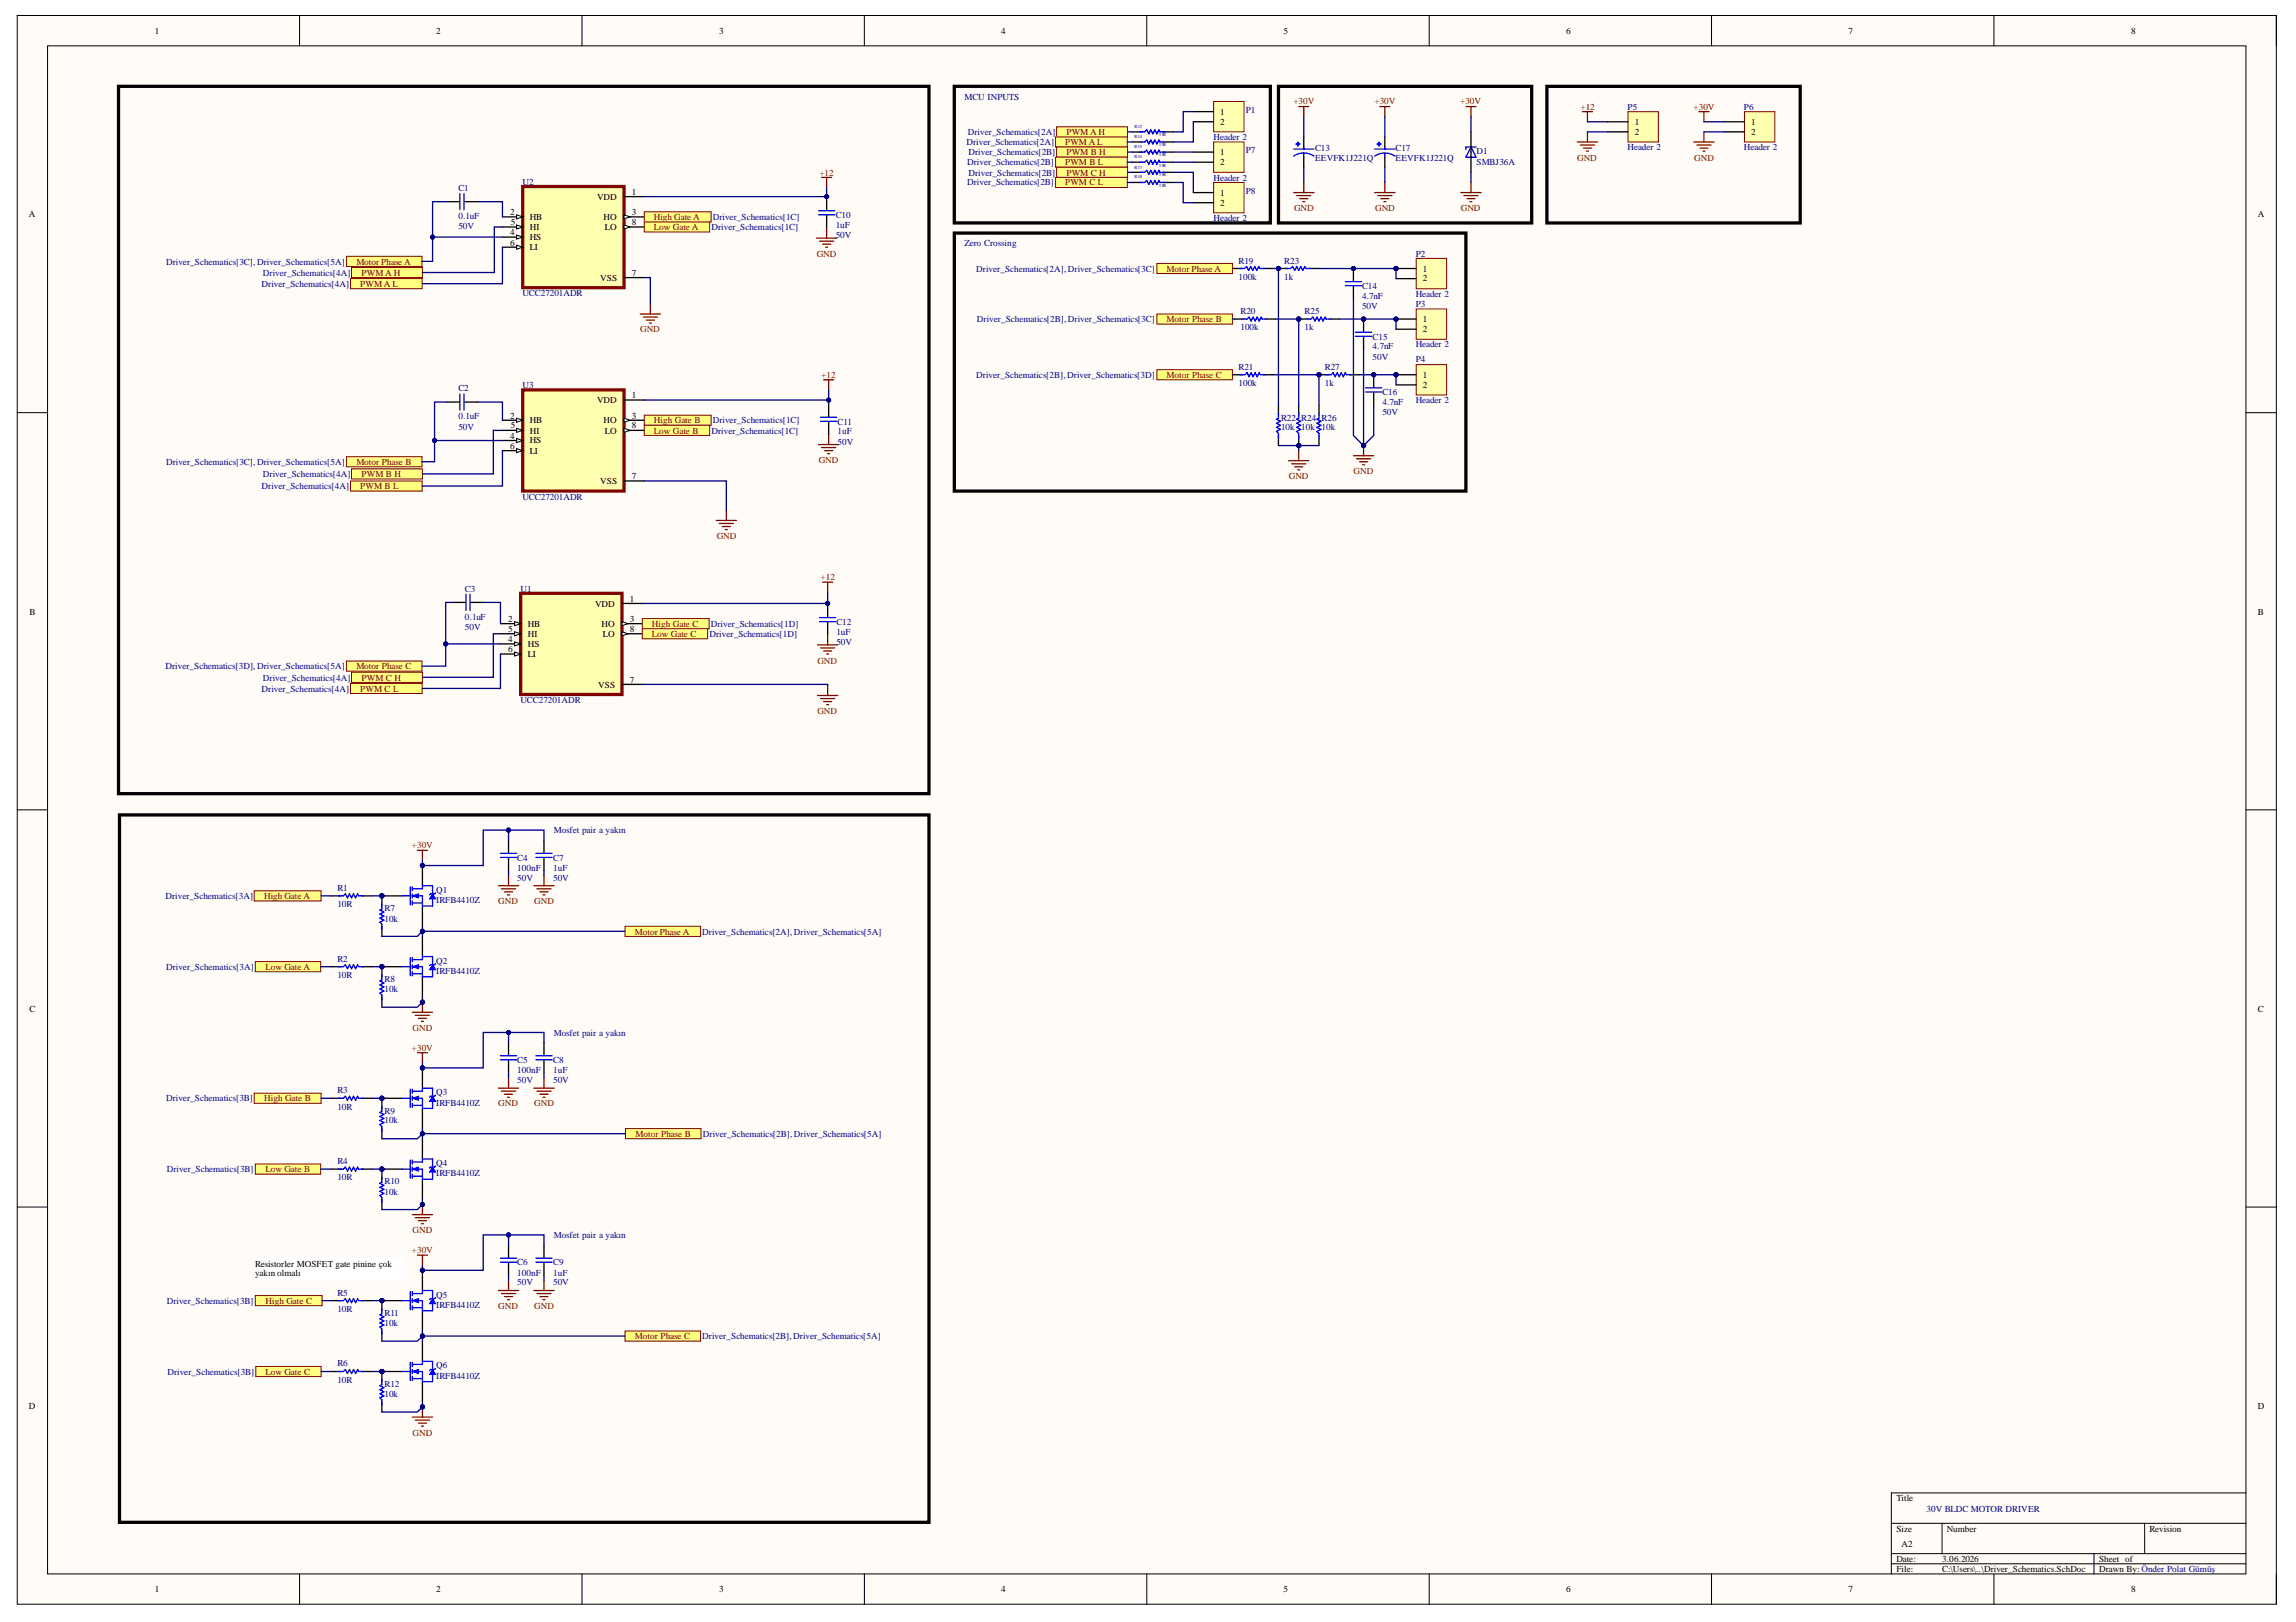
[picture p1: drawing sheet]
<svg xmlns="http://www.w3.org/2000/svg" width="297mm" height="210mm" viewBox="0 0 297 210" stroke-linecap="round" stroke-linejoin="round" font-family="sans-serif">
<defs><g id="words">
<g font-size="1.2">
<text x="20" y="4.4">1</text>
<text x="56.4" y="4.4">2</text>
<text x="93.1" y="4.4">3</text>
<text x="129.5" y="4.4">4</text>
<text x="166.1" y="4.4">5</text>
<text x="202.6" y="4.4">6</text>
<text x="239.2" y="4.4">7</text>
<text x="275.7" y="4.4">8</text>
<text x="157.9" y="14.9">1</text>
<text x="157.9" y="16.1">2</text>
<text x="211.5" y="16.1">1</text>
<text x="211.5" y="17.5">2</text>
<text x="226.6" y="16.1">1</text>
<text x="226.6" y="17.5">2</text>
<text x="157.9" y="20.1">1</text>
<text x="157.9" y="21.4">2</text>
<text x="3.7" y="28.1">A</text>
<text x="66" y="27.8">2</text>
<text x="66.1" y="29.2">5</text>
<text x="68.5" y="28.5">HB</text>
<text x="68.5" y="29.8">HI</text>
<text x="77.2" y="25.9">VDD</text>
<text x="78.1" y="28.5">HO</text>
<text x="78.3" y="29.8">LO</text>
<text x="81.7" y="25.2">1</text>
<text x="81.7" y="27.8">3</text>
<text x="81.7" y="29.2">8</text>
<text x="157.9" y="25.4">1</text>
<text x="157.9" y="26.6">2</text>
<text x="292.1" y="28.1">A</text>
<text x="66" y="30.4">4</text>
<text x="66" y="31.8">6</text>
<text x="68.5" y="31.1">HS</text>
<text x="68.5" y="32.4">LI</text>
<text x="81.7" y="35.7">7</text>
<text x="184.1" y="35.2">1</text>
<text x="77.7" y="36.3">VSS</text>
<text x="184.1" y="36.4">2</text>
<text x="184.1" y="41.7">1</text>
<text x="184.1" y="43">2</text>
<text x="77.2" y="52.2">VDD</text>
<text x="81.7" y="51.6">1</text>
<text x="184.1" y="48.9">1</text>
<text x="184.1" y="50.2">2</text>
<text x="66" y="54.2">2</text>
<text x="66" y="56.8">4</text>
<text x="66" y="58.1">6</text>
<text x="66.1" y="55.4">5</text>
<text x="68.5" y="54.8">HB</text>
<text x="68.5" y="56.1">HI</text>
<text x="68.5" y="57.4">HS</text>
<text x="68.5" y="58.7">LI</text>
<text x="78.1" y="54.8">HO</text>
<text x="78.3" y="56.1">LO</text>
<text x="81.7" y="54.2">3</text>
<text x="81.7" y="55.4">8</text>
<text x="77.7" y="62.6">VSS</text>
<text x="81.7" y="62">7</text>
<text x="81.5" y="77.8">1</text>
<text x="3.8" y="79.5">B</text>
<text x="65.7" y="80.5">2</text>
<text x="65.7" y="81.7">5</text>
<text x="65.7" y="83.1">4</text>
<text x="68.3" y="81.1">HB</text>
<text x="68.3" y="82.4">HI</text>
<text x="68.3" y="83.8">HS</text>
<text x="77" y="78.5">VDD</text>
<text x="77.8" y="81.1">HO</text>
<text x="78" y="82.4">LO</text>
<text x="81.5" y="80.5">3</text>
<text x="81.5" y="81.7">8</text>
<text x="292.1" y="79.5">B</text>
<text x="65.7" y="84.4">6</text>
<text x="68.3" y="85">LI</text>
<text x="77.4" y="89">VSS</text>
<text x="81.5" y="88.3">7</text>
<text x="3.8" y="130.9">C</text>
<text x="292.1" y="130.9">C</text>
<text x="33" y="163.9">Resistorler MOSFET gate pinine çok</text>
<text x="33" y="165.2">yakın olmalı</text>
<text x="3.7" y="182.3">D</text>
<text x="292.1" y="182.3">D</text>
<text x="245.3" y="194.2">Title</text>
<text x="245.3" y="198.2">Size</text>
<text x="245.3" y="202.1">Date:</text>
<text x="245.3" y="203.5">File:</text>
<text x="246" y="200.2">A2</text>
<text x="251.3" y="202.1">3.06.2026</text>
<text x="251.3" y="203.5">C:\Users\..\Driver_Schematics.SchDoc</text>
<text x="251.8" y="198.2">Number</text>
<text x="271.6" y="202.1">Sheet of</text>
<text x="271.6" y="203.5">Drawn By: Önder Polat Gümüş</text>
<text x="278.1" y="198.2">Revision</text>
<text x="20" y="206.1">1</text>
<text x="56.4" y="206.1">2</text>
<text x="93.1" y="206.1">3</text>
<text x="129.5" y="206.1">4</text>
<text x="166.1" y="206.1">5</text>
<text x="202.6" y="206.1">6</text>
<text x="239.2" y="206.1">7</text>
<text x="275.7" y="206.1">8</text>
</g>
<g font-size="1.2" fill="#000080">
<text x="124.8" y="12.9">MCU INPUTS</text>
<text x="125.2" y="17.5">Driver_Schematics[2A]</text>
<text x="161.2" y="14.6">P1</text>
<text x="210.6" y="14.2">P5</text>
<text x="225.6" y="14.2">P6</text>
<text x="67.6" y="23.9">U2</text>
<text x="125" y="18.8">Driver_Schematics[2A]</text>
<text x="125.1" y="21.4">Driver_Schematics[2B]</text>
<text x="125.3" y="20.1">Driver_Schematics[2B]</text>
<text x="125.3" y="22.7">Driver_Schematics[2B]</text>
<text x="157" y="18.2">Header 2</text>
<text x="157" y="23.4">Header 2</text>
<text x="161.2" y="19.9">P7</text>
<text x="170.1" y="19.5">C13</text>
<text x="170.1" y="20.8">EEVFK1J221Q</text>
<text x="180.5" y="19.5">C17</text>
<text x="180.5" y="20.8">EEVFK1J221Q</text>
<text x="191" y="19.9">D1</text>
<text x="191" y="21.3">SMBJ36A</text>
<text x="210.6" y="19.4">Header 2</text>
<text x="225.6" y="19.4">Header 2</text>
<text x="59.3" y="28.3">0.1uF</text>
<text x="59.3" y="29.7">50V</text>
<text x="59.3" y="24.7">C1</text>
<text x="92" y="29.8">Driver_Schematics[1C]</text>
<text x="92.2" y="28.5">Driver_Schematics[1C]</text>
<text x="108.1" y="29.5">1uF</text>
<text x="108.1" y="28.2">C10</text>
<text x="125.1" y="24">Driver_Schematics[2B]</text>
<text x="157" y="28.7">Header 2</text>
<text x="161.2" y="25.1">P8</text>
<text x="21.5" y="34.2">Driver_Schematics[3C], Driver_Schematics[5A]</text>
<text x="34" y="35.7">Driver_Schematics[4A]</text>
<text x="108.1" y="30.8">50V</text>
<text x="124.8" y="31.9">Zero Crossing</text>
<text x="126.3" y="35.2">Driver_Schematics[2A], Driver_Schematics[3C]</text>
<text x="160.2" y="34.1">R19</text>
<text x="166.2" y="34.1">R23</text>
<text x="183.2" y="33.2">P2</text>
<text x="33.8" y="37.1">Driver_Schematics[4A]</text>
<text x="67.6" y="38.3">UCC27201ADR</text>
<text x="126.4" y="41.7">Driver_Schematics[2B], Driver_Schematics[3C]</text>
<text x="160.2" y="36.2">100k</text>
<text x="160.5" y="40.7">R20</text>
<text x="166.2" y="36.2">1k</text>
<text x="168.8" y="40.7">R25</text>
<text x="176.2" y="38.7">4.7nF</text>
<text x="176.2" y="40">50V</text>
<text x="176.2" y="37.4">C14</text>
<text x="183.2" y="38.5">Header 2</text>
<text x="183.2" y="39.7">P3</text>
<text x="160.2" y="47.8">R21</text>
<text x="160.5" y="42.8">100k</text>
<text x="168.8" y="42.8">1k</text>
<text x="171.4" y="47.8">R27</text>
<text x="177.6" y="45.2">4.7nF</text>
<text x="177.6" y="46.6">50V</text>
<text x="177.6" y="44">C15</text>
<text x="183.2" y="45">Header 2</text>
<text x="183.2" y="46.9">P4</text>
<text x="59.3" y="50.6">C2</text>
<text x="67.6" y="50.2">U3</text>
<text x="126.3" y="48.9">Driver_Schematics[2B], Driver_Schematics[3D]</text>
<text x="160.2" y="50">100k</text>
<text x="171.4" y="50">1k</text>
<text x="178.8" y="52.4">4.7nF</text>
<text x="178.8" y="53.8">50V</text>
<text x="178.8" y="51.1">C16</text>
<text x="183.2" y="52.2">Header 2</text>
<text x="59.3" y="54.3">0.1uF</text>
<text x="59.3" y="55.6">50V</text>
<text x="92" y="56.1">Driver_Schematics[1C]</text>
<text x="92.2" y="54.8">Driver_Schematics[1C]</text>
<text x="108.4" y="56.2">1uF</text>
<text x="108.4" y="57.6">50V</text>
<text x="108.4" y="54.9">C11</text>
<text x="165.7" y="55.7">10k</text>
<text x="165.7" y="54.4">R22 R24 R26</text>
<text x="168.3" y="55.7">10k</text>
<text x="171" y="55.7">10k</text>
<text x="21.5" y="60.2">Driver_Schematics[3C], Driver_Schematics[5A]</text>
<text x="33.8" y="63.3">Driver_Schematics[4A]</text>
<text x="34" y="61.7">Driver_Schematics[4A]</text>
<text x="67.6" y="64.7">UCC27201ADR</text>
<text x="60.1" y="76.6">C3</text>
<text x="67.3" y="76.6">U1</text>
<text x="60.1" y="80.2">0.1uF</text>
<text x="60.1" y="81.5">50V</text>
<text x="91.8" y="82.4">Driver_Schematics[1D]</text>
<text x="92" y="81.1">Driver_Schematics[1D]</text>
<text x="108.2" y="82.2">1uF</text>
<text x="108.2" y="83.5">50V</text>
<text x="108.2" y="80.9">C12</text>
<text x="21.4" y="86.6">Driver_Schematics[3D], Driver_Schematics[5A]</text>
<text x="33.8" y="89.5">Driver_Schematics[4A]</text>
<text x="34" y="88.1">Driver_Schematics[4A]</text>
<text x="67.3" y="91">UCC27201ADR</text>
<text x="71.7" y="107.9">Mosfet pair a yakın</text>
<text x="66.9" y="112.7">100nF</text>
<text x="66.9" y="111.4">C4</text>
<text x="71.6" y="112.7">1uF</text>
<text x="71.6" y="111.4">C7</text>
<text x="21.4" y="116.3">Driver_Schematics[3A]</text>
<text x="43.7" y="117.4">10R</text>
<text x="43.7" y="115.3">R1</text>
<text x="49.7" y="119.3">10k</text>
<text x="49.7" y="117.9">R7</text>
<text x="56.4" y="115.5">Q1</text>
<text x="56.4" y="116.9">IRFB4410Z</text>
<text x="66.9" y="114">50V</text>
<text x="71.6" y="114">50V</text>
<text x="21.5" y="125.5">Driver_Schematics[3A]</text>
<text x="43.7" y="124.5">R2</text>
<text x="56.4" y="124.8">Q2</text>
<text x="90.9" y="121">Driver_Schematics[2A], Driver_Schematics[5A]</text>
<text x="43.7" y="126.5">10R</text>
<text x="49.7" y="128.4">10k</text>
<text x="49.7" y="127.1">R8</text>
<text x="56.4" y="126">IRFB4410Z</text>
<text x="66.9" y="137.5">C5</text>
<text x="71.6" y="137.5">C8</text>
<text x="71.7" y="134.1">Mosfet pair a yakın</text>
<text x="21.5" y="142.5">Driver_Schematics[3B]</text>
<text x="43.7" y="143.6">10R</text>
<text x="43.7" y="141.5">R3</text>
<text x="56.4" y="141.8">Q3</text>
<text x="56.4" y="143.1">IRFB4410Z</text>
<text x="66.9" y="138.9">100nF</text>
<text x="66.9" y="140.1">50V</text>
<text x="71.6" y="138.9">1uF</text>
<text x="71.6" y="140.1">50V</text>
<text x="49.7" y="145.4">10k</text>
<text x="49.7" y="144.1">R9</text>
<text x="90.9" y="147.2">Driver_Schematics[2B], Driver_Schematics[5A]</text>
<text x="21.6" y="151.7">Driver_Schematics[3B]</text>
<text x="43.7" y="152.7">10R</text>
<text x="43.7" y="150.6">R4</text>
<text x="49.7" y="154.6">10k</text>
<text x="49.7" y="153.2">R10</text>
<text x="56.4" y="150.9">Q4</text>
<text x="56.4" y="152.2">IRFB4410Z</text>
<text x="71.7" y="160.2">Mosfet pair a yakın</text>
<text x="43.7" y="167.7">R5</text>
<text x="56.4" y="168">Q5</text>
<text x="66.9" y="165.1">100nF</text>
<text x="66.9" y="166.4">50V</text>
<text x="66.9" y="163.7">C6</text>
<text x="71.6" y="165.1">1uF</text>
<text x="71.6" y="166.4">50V</text>
<text x="71.6" y="163.7">C9</text>
<text x="21.6" y="168.7">Driver_Schematics[3B]</text>
<text x="43.7" y="169.8">10R</text>
<text x="49.7" y="171.6">10k</text>
<text x="49.7" y="170.3">R11</text>
<text x="56.4" y="169.2">IRFB4410Z</text>
<text x="90.9" y="173.3">Driver_Schematics[2B], Driver_Schematics[5A]</text>
<text x="21.7" y="177.9">Driver_Schematics[3B]</text>
<text x="43.7" y="178.9">10R</text>
<text x="43.7" y="176.8">R6</text>
<text x="49.7" y="179.5">R12</text>
<text x="56.4" y="177.1">Q6</text>
<text x="56.4" y="178.4">IRFB4410Z</text>
<text x="49.7" y="180.8">10k</text>
<text x="249.2" y="195.7">30V BLDC MOTOR DRIVER</text>
</g>
<g font-size="1.2" fill="#800000">
<text x="138" y="17.5">PWM A H</text>
<text x="167.3" y="13.5">+30V</text>
<text x="177.8" y="13.5">+30V</text>
<text x="188.9" y="13.5">+30V</text>
<text x="204.5" y="14.2">+12</text>
<text x="219.1" y="14.2">+30V</text>
<text x="106" y="22.7">+12</text>
<text x="137.8" y="18.8">PWM A L</text>
<text x="137.8" y="21.4">PWM B L</text>
<text x="138" y="20.1">PWM B H</text>
<text x="138" y="22.7">PWM C H</text>
<text x="204.1" y="20.8">GND</text>
<text x="219.2" y="20.8">GND</text>
<text x="84.6" y="28.5">High Gate A</text>
<text x="84.6" y="29.8">Low Gate A</text>
<text x="137.8" y="24">PWM C L</text>
<text x="167.4" y="27.3">GND</text>
<text x="177.9" y="27.3">GND</text>
<text x="189" y="27.3">GND</text>
<text x="46.1" y="34.2">Motor Phase A</text>
<text x="46.8" y="35.7">PWM A H</text>
<text x="105.7" y="33.2">GND</text>
<text x="150.9" y="35.2">Motor Phase A</text>
<text x="46.6" y="37.1">PWM A L</text>
<text x="150.9" y="41.7">Motor Phase B</text>
<text x="82.8" y="43">GND</text>
<text x="106.3" y="48.9">+12</text>
<text x="150.9" y="48.9">Motor Phase C</text>
<text x="84.6" y="54.8">High Gate B</text>
<text x="84.6" y="56.1">Low Gate B</text>
<text x="105.9" y="59.9">GND</text>
<text x="46.1" y="60.2">Motor Phase B</text>
<text x="46.6" y="63.3">PWM B L</text>
<text x="46.8" y="61.7">PWM B H</text>
<text x="166.7" y="62">GND</text>
<text x="175.1" y="61.4">GND</text>
<text x="92.7" y="69.7">GND</text>
<text x="106.2" y="75.1">+12</text>
<text x="84.3" y="81.1">High Gate C</text>
<text x="84.3" y="82.4">Low Gate C</text>
<text x="46.1" y="86.6">Motor Phase C</text>
<text x="46.6" y="89.5">PWM C L</text>
<text x="46.8" y="88.1">PWM C H</text>
<text x="105.7" y="85.9">GND</text>
<text x="105.7" y="92.4">GND</text>
<text x="53.3" y="109.8">+30V</text>
<text x="34.2" y="116.3">High Gate A</text>
<text x="64.5" y="117">GND</text>
<text x="69.1" y="117">GND</text>
<text x="34.3" y="125.5">Low Gate A</text>
<text x="82.1" y="121">Motor Phase A</text>
<text x="53.3" y="136">+30V</text>
<text x="53.4" y="133.4">GND</text>
<text x="34.2" y="142.5">High Gate B</text>
<text x="64.5" y="143.2">GND</text>
<text x="69.1" y="143.2">GND</text>
<text x="82.2" y="147.2">Motor Phase B</text>
<text x="34.3" y="151.7">Low Gate B</text>
<text x="53.4" y="159.6">GND</text>
<text x="53.3" y="162.2">+30V</text>
<text x="34.3" y="168.7">High Gate C</text>
<text x="64.5" y="169.4">GND</text>
<text x="69.1" y="169.4">GND</text>
<text x="82.1" y="173.3">Motor Phase C</text>
<text x="34.3" y="177.9">Low Gate C</text>
<text x="53.4" y="185.8">GND</text>
</g>
<g font-size=".6" fill="#000080">
<text x="146.8" y="16.6">R13</text>
<text x="146.8" y="17.8">R14</text>
<text x="149.9" y="17.6">33R</text>
<text x="146.8" y="19.2">R15</text>
<text x="146.8" y="20.5">R16</text>
<text x="146.8" y="21.9">R17</text>
<text x="146.8" y="23.1">R18</text>
<text x="149.9" y="18.9">33R</text>
<text x="149.9" y="20.2">33R</text>
<text x="149.9" y="21.6">33R</text>
<text x="149.9" y="22.8">33R</text>
<text x="149.9" y="24.2">33R</text>
</g>
</g></defs>
<path d="M2.2 2h292.3v205.6h-292.3z" fill-rule="evenodd" fill="#fffcf8"/>
<path d="M2.2 2h292.3v205.6h-292.3z" fill="none" stroke="#000" stroke-width=".13"/>
<path d="M6.2 5.9h284.4v197.8h-284.4z" fill-rule="evenodd" fill="#fffcf8"/>
<g fill="none" stroke="#000" stroke-width=".13">
<path d="M2.2 2h4M6.2 5.9h284.4v197.8h-284.4zM38.8 2v3.9M75.3 2v3.9M111.8 2v3.9M148.4 2v3.9M184.9 2v3.9M221.4 2v3.9M258 2v3.9M290.6 2h3.9v3.9M2.2 53.4h4M290.6 53.4h3.9"/>
<path d="M2.2 104.8h4M290.6 104.8h3.9M2.2 156.2h4M290.6 156.2h3.9M244.7 197.1h45.9M251.2 197.1v4M277.5 197.1v4M290.6 193.2h-45.9v10.5M38.8 203.7v3.9M75.3 203.7v3.9M111.8 203.7v3.9M148.4 203.7v3.9"/>
<path d="M184.9 203.7v3.9M221.4 203.7v3.9M244.7 201.1h45.9M244.7 202.4h45.9M258 203.7v3.9M270.9 201.1v2.6M294.5 203.7v3.9"/>
</g>
<path d="M67.6 24.1h13.1v13.1h-13.1z" fill-rule="evenodd" fill="#ffffb0"/>
<path d="M67.6 24.1h13.1v13.1h-13.1z" fill="none" stroke="#800000" stroke-width=".42"/>
<path d="M65 28.1h2.6" fill="none" stroke="#000" stroke-width=".17"/>
<path d="M66.8 27.8l.8 .3-.8 .2z" fill="#f8fcff"/>
<path d="M66.8 27.8l.8 .3-.8 .2z" fill="none" stroke="#000" stroke-width=".13"/>
<path d="M65 29.4h2.6" fill="none" stroke="#000" stroke-width=".17"/>
<path d="M66.8 29.1l.8 .3-.8 .2z" fill="#f8fcff"/>
<path d="M66.8 29.1l.8 .3-.8 .2z" fill="none" stroke="#000" stroke-width=".13"/>
<path d="M65 30.7h2.6" fill="none" stroke="#000" stroke-width=".17"/>
<path d="M66.8 30.4l.8 .3-.8 .2z" fill="#f8fcff"/>
<path d="M66.8 30.4l.8 .3-.8 .2z" fill="none" stroke="#000" stroke-width=".13"/>
<path d="M65 32h2.6" fill="none" stroke="#000" stroke-width=".17"/>
<path d="M66.8 31.7l.8 .3-.8 .3z" fill="#f8fcff"/>
<path d="M66.8 31.7l.8 .3-.8 .3z" fill="none" stroke="#000" stroke-width=".13"/>
<path d="M80.7 25.4h2.7M80.7 28.1h2.7" fill="none" stroke="#000" stroke-width=".17"/>
<path d="M80.7 27.8l.8 .3-.8 .2z" fill="#f8fcff"/>
<path d="M80.7 27.8l.8 .3-.8 .2z" fill="none" stroke="#000" stroke-width=".13"/>
<path d="M80.7 29.4h2.7" fill="none" stroke="#000" stroke-width=".17"/>
<path d="M80.7 29.1l.8 .3-.8 .2z" fill="#f8fcff"/>
<path d="M80.7 29.1l.8 .3-.8 .2z" fill="none" stroke="#000" stroke-width=".13"/>
<path d="M80.7 35.9h2.7" fill="none" stroke="#000" stroke-width=".17"/>
<path d="M84.1 39.3v1.3M106.3 23h1.3M106.9 23v1.3M82.8 40.6h2.6M83.2 41h1.9M83.6 41.4h1.1M84 41.8h.3" fill="none" stroke="#800000" stroke-width=".17"/>
<path d="M45.5 34.6h9.2v1.3h-9.2z" fill-rule="evenodd" fill="#ffff80"/>
<path d="M45.5 34.6h9.2v1.3h-9.2z" fill="none" stroke="#800000" stroke-width=".13"/>
<path d="M45.3 36.1h9.3v1.3h-9.3z" fill-rule="evenodd" fill="#ffff80"/>
<path d="M45.3 36.1h9.3v1.3h-9.3z" fill="none" stroke="#800000" stroke-width=".13"/>
<circle cx="54.6" cy="112" r=".26" fill="#000080"/>
<circle cx="54.6" cy="112" r=".26" fill="none" stroke="#000080" stroke-width=".13"/>
<circle cx="49.4" cy="115.9" r=".26" fill="#000080"/>
<circle cx="49.4" cy="115.9" r=".26" fill="none" stroke="#000080" stroke-width=".13"/>
<path d="M54.7 112v2.6" fill="none" stroke="#000" stroke-width=".17"/>
<circle cx="54.6" cy="112" r=".26" fill="#000080"/>
<circle cx="54.6" cy="112" r=".26" fill="none" stroke="#000080" stroke-width=".13"/>
<path d="M49.4 115.9h2.6" fill="none" stroke="#000" stroke-width=".17"/>
<circle cx="49.4" cy="115.9" r=".26" fill="#000080"/>
<circle cx="49.4" cy="115.9" r=".26" fill="none" stroke="#000080" stroke-width=".13"/>
<path d="M54.7 117.2v2.7" fill="none" stroke="#000" stroke-width=".17"/>
<path d="M52 115.9h1.1M53.1 114.8v2.3M53.3 115h1.4M53.3 115.9h1.4v1.3M53.3 116.9h1.4M53.3 114.8v.5M53.3 115.7v.5M53.3 116.6v.5" fill="none" stroke="#00f" stroke-width=".17"/>
<path d="M53.3 115.9l.8-.2v.5z" fill="#00f"/>
<path d="M53.3 115.9l.8-.2v.5z" fill="none" stroke="#00f" stroke-width=".13"/>
<path d="M54.7 115v-.4h1.3v1.1M56 116.3v.9h-1.3" fill="none" stroke="#00f" stroke-width=".17"/>
<path d="M56 115.7l.4 .6h-.8z" fill="#00f"/>
<path d="M56 115.7l.4 .6h-.8z" fill="none" stroke="#00f" stroke-width=".13"/>
<path d="M56.4 115.5l-.2 .2h-.5l-.1 .1" fill="none" stroke="#00f" stroke-width=".17"/>
<circle cx="49.4" cy="125.1" r=".26" fill="#000080"/>
<circle cx="49.4" cy="125.1" r=".26" fill="none" stroke="#000080" stroke-width=".13"/>
<path d="M49.4 125.1h2.6M54.7 121.2v2.6" fill="none" stroke="#000" stroke-width=".17"/>
<circle cx="49.4" cy="125.1" r=".26" fill="#000080"/>
<circle cx="49.4" cy="125.1" r=".26" fill="none" stroke="#000080" stroke-width=".13"/>
<path d="M54.7 126.4v2.6" fill="none" stroke="#000" stroke-width=".17"/>
<path d="M52 125.1h1.1M53.1 123.9v2.4M53.3 124.2h1.4M53.3 125.1h1.4v1.3M53.3 126h1.4M53.3 123.9v.5M53.3 124.8v.6M53.3 125.8v.5" fill="none" stroke="#00f" stroke-width=".17"/>
<path d="M53.3 125.1l.8-.3v.6z" fill="#00f"/>
<path d="M53.3 125.1l.8-.3v.6z" fill="none" stroke="#00f" stroke-width=".13"/>
<path d="M54.7 124.2v-.4h1.3v1M56 125.5v.9h-1.3" fill="none" stroke="#00f" stroke-width=".17"/>
<path d="M56 124.8l.4 .7h-.8z" fill="#00f"/>
<path d="M56 124.8l.4 .7h-.8z" fill="none" stroke="#00f" stroke-width=".13"/>
<path d="M56.4 124.7l-.2 .1h-.5l-.1 .2" fill="none" stroke="#00f" stroke-width=".17"/>
<path d="M105.6 30.8h2.7M106 31.2h1.9M106.4 31.6h1.1M106.8 32h.3M106.9 29.5v1.3M54 110h1.3M54.7 110v1.4M53.3 131h2.7M53.7 131.4h1.9M54.1 131.8h1.1M54.5 132.2h.3M54.7 129.7v1.3" fill="none" stroke="#800000" stroke-width=".17"/>
<circle cx="54.6" cy="129.7" r=".26" fill="#000080"/>
<circle cx="54.6" cy="129.7" r=".26" fill="none" stroke="#000080" stroke-width=".13"/>
<path d="M80.9 119.9h9.7v1.3h-9.7z" fill-rule="evenodd" fill="#ffff80"/>
<path d="M80.9 119.9h9.7v1.3h-9.7z" fill="none" stroke="#800000" stroke-width=".13"/>
<circle cx="54.6" cy="138.2" r=".26" fill="#000080"/>
<circle cx="54.6" cy="138.2" r=".26" fill="none" stroke="#000080" stroke-width=".13"/>
<circle cx="49.4" cy="142.1" r=".26" fill="#000080"/>
<circle cx="49.4" cy="142.1" r=".26" fill="none" stroke="#000080" stroke-width=".13"/>
<path d="M54.7 138.2v2.6" fill="none" stroke="#000" stroke-width=".17"/>
<circle cx="54.6" cy="138.2" r=".26" fill="#000080"/>
<circle cx="54.6" cy="138.2" r=".26" fill="none" stroke="#000080" stroke-width=".13"/>
<path d="M49.4 142.1h2.6" fill="none" stroke="#000" stroke-width=".17"/>
<circle cx="49.4" cy="142.1" r=".26" fill="#000080"/>
<circle cx="49.4" cy="142.1" r=".26" fill="none" stroke="#000080" stroke-width=".13"/>
<path d="M54.7 143.4v2.7" fill="none" stroke="#000" stroke-width=".17"/>
<path d="M52 142.1h1.1M53.1 140.9v2.4M53.3 141.2h1.4M53.3 142.1h1.4v1.3M53.3 143h1.4M53.3 140.9v.6M53.3 141.9v.5M53.3 142.8v.5" fill="none" stroke="#00f" stroke-width=".17"/>
<path d="M53.3 142.1l.8-.2v.5z" fill="#00f"/>
<path d="M53.3 142.1l.8-.2v.5z" fill="none" stroke="#00f" stroke-width=".13"/>
<path d="M54.7 141.2v-.4h1.3v1.1M56 142.5v.9h-1.3" fill="none" stroke="#00f" stroke-width=".17"/>
<path d="M56 141.9l.4 .6h-.8z" fill="#00f"/>
<path d="M56 141.9l.4 .6h-.8z" fill="none" stroke="#00f" stroke-width=".13"/>
<path d="M56.4 141.7l-.2 .2h-.5l-.1 .1" fill="none" stroke="#00f" stroke-width=".17"/>
<circle cx="49.4" cy="151.3" r=".26" fill="#000080"/>
<circle cx="49.4" cy="151.3" r=".26" fill="none" stroke="#000080" stroke-width=".13"/>
<path d="M49.4 151.3h2.6M54.7 147.4v2.6" fill="none" stroke="#000" stroke-width=".17"/>
<circle cx="49.4" cy="151.3" r=".26" fill="#000080"/>
<circle cx="49.4" cy="151.3" r=".26" fill="none" stroke="#000080" stroke-width=".13"/>
<path d="M54.7 152.6v2.6" fill="none" stroke="#000" stroke-width=".17"/>
<path d="M52 151.3h1.1M53.1 150.1v2.4M53.3 150.4h1.4M53.3 151.3h1.4v1.3M53.3 152.2h1.4M53.3 150.1v.5M53.3 151v.6M53.3 151.9v.6" fill="none" stroke="#00f" stroke-width=".17"/>
<path d="M53.3 151.3l.8-.3v.6z" fill="#00f"/>
<path d="M53.3 151.3l.8-.3v.6z" fill="none" stroke="#00f" stroke-width=".13"/>
<path d="M54.7 150.4v-.4h1.3v1M56 151.7v.9h-1.3" fill="none" stroke="#00f" stroke-width=".17"/>
<path d="M56 151l.4 .7h-.8z" fill="#00f"/>
<path d="M56 151l.4 .7h-.8z" fill="none" stroke="#00f" stroke-width=".13"/>
<path d="M56.4 150.9l-.2 .1h-.5l-.1 .2" fill="none" stroke="#00f" stroke-width=".17"/>
<path d="M54 136.2h1.3M54.7 136.2v1.3M53.3 157.2h2.7M53.7 157.6h1.9M54.1 158h1.1M54.5 158.4h.3M54.7 155.9v1.3" fill="none" stroke="#800000" stroke-width=".17"/>
<circle cx="54.6" cy="155.9" r=".26" fill="#000080"/>
<circle cx="54.6" cy="155.9" r=".26" fill="none" stroke="#000080" stroke-width=".13"/>
<path d="M80.9 146.1h9.8v1.3h-9.8z" fill-rule="evenodd" fill="#ffff80"/>
<path d="M80.9 146.1h9.8v1.3h-9.8z" fill="none" stroke="#800000" stroke-width=".13"/>
<circle cx="54.6" cy="164.4" r=".26" fill="#000080"/>
<circle cx="54.6" cy="164.4" r=".26" fill="none" stroke="#000080" stroke-width=".13"/>
<circle cx="49.4" cy="168.3" r=".26" fill="#000080"/>
<circle cx="49.4" cy="168.3" r=".26" fill="none" stroke="#000080" stroke-width=".13"/>
<path d="M54.7 164.4v2.6" fill="none" stroke="#000" stroke-width=".17"/>
<circle cx="54.6" cy="164.4" r=".26" fill="#000080"/>
<circle cx="54.6" cy="164.4" r=".26" fill="none" stroke="#000080" stroke-width=".13"/>
<path d="M49.4 168.3h2.6" fill="none" stroke="#000" stroke-width=".17"/>
<circle cx="49.4" cy="168.3" r=".26" fill="#000080"/>
<circle cx="49.4" cy="168.3" r=".26" fill="none" stroke="#000080" stroke-width=".13"/>
<path d="M54.7 169.6v2.6" fill="none" stroke="#000" stroke-width=".17"/>
<path d="M52 168.3h1.1M53.1 167.1v2.4M53.3 167.4h1.4M53.3 168.3h1.4v1.3M53.3 169.2h1.4M53.3 167.1v.6M53.3 168.1v.5M53.3 169v.5" fill="none" stroke="#00f" stroke-width=".17"/>
<path d="M53.3 168.3l.8-.2v.5z" fill="#00f"/>
<path d="M53.3 168.3l.8-.2v.5z" fill="none" stroke="#00f" stroke-width=".13"/>
<path d="M54.7 167.4v-.4h1.3v1.1M56 168.7v.9h-1.3" fill="none" stroke="#00f" stroke-width=".17"/>
<path d="M56 168.1l.4 .6h-.8z" fill="#00f"/>
<path d="M56 168.1l.4 .6h-.8z" fill="none" stroke="#00f" stroke-width=".13"/>
<path d="M56.4 167.9l-.2 .2h-.5l-.1 .1" fill="none" stroke="#00f" stroke-width=".17"/>
<circle cx="49.4" cy="177.5" r=".26" fill="#000080"/>
<circle cx="49.4" cy="177.5" r=".26" fill="none" stroke="#000080" stroke-width=".13"/>
<path d="M49.4 177.5h2.6M54.7 173.6v2.6" fill="none" stroke="#000" stroke-width=".17"/>
<circle cx="49.4" cy="177.5" r=".26" fill="#000080"/>
<circle cx="49.4" cy="177.5" r=".26" fill="none" stroke="#000080" stroke-width=".13"/>
<path d="M54.7 178.8v2.6" fill="none" stroke="#000" stroke-width=".17"/>
<path d="M52 177.5h1.1M53.1 176.3v2.4M53.3 176.6h1.4M53.3 177.5h1.4v1.3M53.3 178.4h1.4M53.3 176.3v.5M53.3 177.2v.6M53.3 178.1v.6" fill="none" stroke="#00f" stroke-width=".17"/>
<path d="M53.3 177.5l.8-.3v.6z" fill="#00f"/>
<path d="M53.3 177.5l.8-.3v.6z" fill="none" stroke="#00f" stroke-width=".13"/>
<path d="M54.7 176.6v-.4h1.3v1M56 177.9v.9h-1.3" fill="none" stroke="#00f" stroke-width=".17"/>
<path d="M56 177.2l.4 .7h-.8z" fill="#00f"/>
<path d="M56 177.2l.4 .7h-.8z" fill="none" stroke="#00f" stroke-width=".13"/>
<path d="M56.4 177.1l-.2 .1h-.5l-.1 .2" fill="none" stroke="#00f" stroke-width=".17"/>
<path d="M54 162.4h1.3M54.7 162.4v1.3M53.3 183.4h2.7M53.7 183.8h1.9M54.1 184.2h1.1M54.5 184.6h.3M54.7 182.1v1.3" fill="none" stroke="#800000" stroke-width=".17"/>
<circle cx="54.6" cy="182.1" r=".26" fill="#000080"/>
<circle cx="54.6" cy="182.1" r=".26" fill="none" stroke="#000080" stroke-width=".13"/>
<path d="M80.9 172.2h9.7v1.4h-9.7z" fill-rule="evenodd" fill="#ffff80"/>
<path d="M80.9 172.2h9.7v1.4h-9.7z" fill="none" stroke="#800000" stroke-width=".13"/>
<path d="M15.3 11.2h104.9v91.5h-104.9zM123.5 11.2h40.8v17.6h-40.8z" fill="none" stroke="#000" stroke-width=".42"/>
<path d="M136.7 16.4h9.2v1.3h-9.2z" fill-rule="evenodd" fill="#ffff80"/>
<path d="M136.7 16.4h9.2v1.3h-9.2z" fill="none" stroke="#800000" stroke-width=".13"/>
<path d="M136.6 17.7h9.2v1.3h-9.2z" fill-rule="evenodd" fill="#ffff80"/>
<path d="M136.6 17.7h9.2v1.3h-9.2z" fill="none" stroke="#800000" stroke-width=".13"/>
<path d="M136.7 19h9.2v1.3h-9.2z" fill-rule="evenodd" fill="#ffff80"/>
<path d="M136.7 19h9.2v1.3h-9.2z" fill="none" stroke="#800000" stroke-width=".13"/>
<path d="M136.6 20.3h9.2v1.3h-9.2z" fill-rule="evenodd" fill="#ffff80"/>
<path d="M136.6 20.3h9.2v1.3h-9.2z" fill="none" stroke="#800000" stroke-width=".13"/>
<path d="M136.7 21.6h9.2v1.4h-9.2z" fill-rule="evenodd" fill="#ffff80"/>
<path d="M136.7 21.6h9.2v1.4h-9.2z" fill="none" stroke="#800000" stroke-width=".13"/>
<path d="M136.6 23h9.2v1.3h-9.2z" fill-rule="evenodd" fill="#ffff80"/>
<path d="M136.6 23h9.2v1.3h-9.2z" fill="none" stroke="#800000" stroke-width=".13"/>
<path d="M123.5 30.2h66.1v33.4h-66.1z" fill="none" stroke="#000" stroke-width=".42"/>
<path d="M149.7 34.1h9.7v1.3h-9.7z" fill-rule="evenodd" fill="#ffff80"/>
<path d="M149.7 34.1h9.7v1.3h-9.7z" fill="none" stroke="#800000" stroke-width=".13"/>
<path d="M149.7 40.6h9.7v1.3h-9.7z" fill-rule="evenodd" fill="#ffff80"/>
<path d="M149.7 40.6h9.7v1.3h-9.7z" fill="none" stroke="#800000" stroke-width=".13"/>
<path d="M149.7 47.8h9.7v1.3h-9.7z" fill-rule="evenodd" fill="#ffff80"/>
<path d="M149.7 47.8h9.7v1.3h-9.7z" fill="none" stroke="#800000" stroke-width=".13"/>
<circle cx="180.6" cy="34.7" r=".26" fill="#000080"/>
<circle cx="180.6" cy="34.7" r=".26" fill="none" stroke="#000080" stroke-width=".13"/>
<path d="M183.2 33.4h4v4h-4z" fill-rule="evenodd" fill="#ffffb0"/>
<path d="M183.2 33.4h4v4h-4z" fill="none" stroke="#800000" stroke-width=".13"/>
<path d="M180.6 34.7h2.6" fill="none" stroke="#000" stroke-width=".17"/>
<circle cx="180.6" cy="34.7" r=".26" fill="#000080"/>
<circle cx="180.6" cy="34.7" r=".26" fill="none" stroke="#000080" stroke-width=".13"/>
<path d="M180.6 36.1h2.6" fill="none" stroke="#000" stroke-width=".17"/>
<circle cx="180.6" cy="41.3" r=".26" fill="#000080"/>
<circle cx="180.6" cy="41.3" r=".26" fill="none" stroke="#000080" stroke-width=".13"/>
<path d="M183.2 40h4v3.9h-4z" fill-rule="evenodd" fill="#ffffb0"/>
<path d="M183.2 40h4v3.9h-4z" fill="none" stroke="#800000" stroke-width=".13"/>
<path d="M180.6 41.3h2.6" fill="none" stroke="#000" stroke-width=".17"/>
<circle cx="180.6" cy="41.3" r=".26" fill="#000080"/>
<circle cx="180.6" cy="41.3" r=".26" fill="none" stroke="#000080" stroke-width=".13"/>
<path d="M180.6 42.6h2.6" fill="none" stroke="#000" stroke-width=".17"/>
<circle cx="180.6" cy="48.5" r=".26" fill="#000080"/>
<circle cx="180.6" cy="48.5" r=".26" fill="none" stroke="#000080" stroke-width=".13"/>
<path d="M183.2 47.2h4v3.9h-4z" fill-rule="evenodd" fill="#ffffb0"/>
<path d="M183.2 47.2h4v3.9h-4z" fill="none" stroke="#800000" stroke-width=".13"/>
<path d="M180.6 48.5h2.6" fill="none" stroke="#000" stroke-width=".17"/>
<circle cx="180.6" cy="48.5" r=".26" fill="#000080"/>
<circle cx="180.6" cy="48.5" r=".26" fill="none" stroke="#000080" stroke-width=".13"/>
<path d="M159.4 34.7h1.4M163.4 34.7h1.3M180.6 49.8h2.6" fill="none" stroke="#000" stroke-width=".17"/>
<path d="M160.4 34.7h.6l.3-.2 .2 .5 .3-.5 .3 .5 .2-.5 .3 .5 .3-.5 .1 .2h.6" fill="none" stroke="#00f" stroke-width=".17"/>
<circle cx="165.4" cy="34.7" r=".26" fill="#000080"/>
<circle cx="165.4" cy="34.7" r=".26" fill="none" stroke="#000080" stroke-width=".13"/>
<path d="M165.4 34.7h1.3" fill="none" stroke="#000" stroke-width=".17"/>
<circle cx="165.4" cy="34.7" r=".26" fill="#000080"/>
<circle cx="165.4" cy="34.7" r=".26" fill="none" stroke="#000080" stroke-width=".13"/>
<path d="M169.3 34.7h1.3M159.8 41.3h1.3M163.7 41.3h1.3" fill="none" stroke="#000" stroke-width=".17"/>
<path d="M166.3 34.7h.7l.2-.2 .3 .5 .3-.5 .2 .5 .3-.5 .2 .5 .3-.5 .1 .2h.7M160.7 41.3h.6l.3-.3 .3 .6 .2-.6 .3 .6 .2-.6 .3 .6 .3-.6 .1 .3h.7" fill="none" stroke="#00f" stroke-width=".17"/>
<circle cx="168" cy="41.3" r=".26" fill="#000080"/>
<circle cx="168" cy="41.3" r=".26" fill="none" stroke="#000080" stroke-width=".13"/>
<path d="M168 41.3h1.3" fill="none" stroke="#000" stroke-width=".17"/>
<circle cx="168" cy="41.3" r=".26" fill="#000080"/>
<circle cx="168" cy="41.3" r=".26" fill="none" stroke="#000080" stroke-width=".13"/>
<path d="M159.5 48.5h1.3M163.4 48.5h1.3M172 41.3h1.3" fill="none" stroke="#000" stroke-width=".17"/>
<path d="M160.4 48.5h.7l.2-.3 .3 .6 .3-.6 .2 .6 .3-.6 .2 .6 .3-.6 .1 .3h.7M168.9 41.3h.7l.3-.3 .2 .6 .3-.6 .2 .6 .3-.6 .3 .6 .2-.6 .2 .3h.6" fill="none" stroke="#00f" stroke-width=".17"/>
<circle cx="170.6" cy="48.5" r=".26" fill="#000080"/>
<circle cx="170.6" cy="48.5" r=".26" fill="none" stroke="#000080" stroke-width=".13"/>
<path d="M170.6 48.5h1.4" fill="none" stroke="#000" stroke-width=".17"/>
<circle cx="170.6" cy="48.5" r=".26" fill="#000080"/>
<circle cx="170.6" cy="48.5" r=".26" fill="none" stroke="#000080" stroke-width=".13"/>
<path d="M165.4 52.4v1.3M165.4 56.4v1.3M174.6 48.5h1.3" fill="none" stroke="#000" stroke-width=".17"/>
<path d="M165.4 53.5v.6l-.3 .2 .6 .2-.6 .3 .6 .2-.6 .3 .6 .3-.6 .2 .3 .3v.6M171.6 48.5h.6l.3-.3 .2 .6 .3-.6 .3 .6 .2-.6 .3 .6 .2-.6 .2 .3h.6" fill="none" stroke="#00f" stroke-width=".17"/>
<path d="M166.7 59.6h2.6M168 58.3v1.3M167.1 60h1.8M167.5 60.4h1M167.9 60.8h.2" fill="none" stroke="#800000" stroke-width=".17"/>
<circle cx="168" cy="57.7" r=".26" fill="#000080"/>
<circle cx="168" cy="57.7" r=".26" fill="none" stroke="#000080" stroke-width=".13"/>
<path d="M168 56.4v1.3" fill="none" stroke="#000" stroke-width=".17"/>
<circle cx="168" cy="57.7" r=".26" fill="#000080"/>
<circle cx="168" cy="57.7" r=".26" fill="none" stroke="#000080" stroke-width=".13"/>
<path d="M168 52.4v1.3M170.6 52.4v1.3M170.6 56.4v1.3" fill="none" stroke="#000" stroke-width=".17"/>
<path d="M168 53.5v.6l-.2 .2 .5 .2-.5 .3 .5 .2-.5 .3 .5 .3-.5 .2 .2 .3v.6M170.6 53.5v.6l-.2 .2 .5 .2-.5 .3 .5 .2-.5 .3 .5 .3-.5 .2 .2 .3v.6" fill="none" stroke="#00f" stroke-width=".17"/>
<path d="M44.8 33.2h9.8v1.3h-9.8z" fill-rule="evenodd" fill="#ffff80"/>
<path d="M44.8 33.2h9.8v1.3h-9.8z" fill="none" stroke="#800000" stroke-width=".13"/>
<path d="M83.4 27.4h8.6v1.3h-8.6z" fill-rule="evenodd" fill="#ffff80"/>
<path d="M83.4 27.4h8.6v1.3h-8.6z" fill="none" stroke="#800000" stroke-width=".13"/>
<path d="M83.4 28.7h8.4v1.3h-8.4z" fill-rule="evenodd" fill="#ffff80"/>
<path d="M83.4 28.7h8.4v1.3h-8.4z" fill="none" stroke="#800000" stroke-width=".13"/>
<path d="M67.6 50.5h13.1v13.1h-13.1z" fill-rule="evenodd" fill="#ffffb0"/>
<path d="M67.6 50.5h13.1v13.1h-13.1z" fill="none" stroke="#800000" stroke-width=".42"/>
<path d="M65 54.4h2.6" fill="none" stroke="#000" stroke-width=".17"/>
<path d="M66.8 54.1l.8 .3-.8 .3z" fill="#f8fcff"/>
<path d="M66.8 54.1l.8 .3-.8 .3z" fill="none" stroke="#000" stroke-width=".13"/>
<path d="M65 55.7h2.6" fill="none" stroke="#000" stroke-width=".17"/>
<path d="M66.8 55.4l.8 .3-.8 .3z" fill="#f8fcff"/>
<path d="M66.8 55.4l.8 .3-.8 .3z" fill="none" stroke="#000" stroke-width=".13"/>
<path d="M65 57h2.6" fill="none" stroke="#000" stroke-width=".17"/>
<path d="M66.8 56.7l.8 .3-.8 .3z" fill="#f8fcff"/>
<path d="M66.8 56.7l.8 .3-.8 .3z" fill="none" stroke="#000" stroke-width=".13"/>
<path d="M65 58.3h2.6" fill="none" stroke="#000" stroke-width=".17"/>
<path d="M66.8 58.1l.8 .2-.8 .3z" fill="#f8fcff"/>
<path d="M66.8 58.1l.8 .2-.8 .3z" fill="none" stroke="#000" stroke-width=".13"/>
<path d="M80.7 51.8h2.7M80.7 54.4h2.7" fill="none" stroke="#000" stroke-width=".17"/>
<path d="M80.7 54.1l.8 .3-.8 .3z" fill="#f8fcff"/>
<path d="M80.7 54.1l.8 .3-.8 .3z" fill="none" stroke="#000" stroke-width=".13"/>
<path d="M80.7 55.7h2.7" fill="none" stroke="#000" stroke-width=".17"/>
<path d="M80.7 55.4l.8 .3-.8 .3z" fill="#f8fcff"/>
<path d="M80.7 55.4l.8 .3-.8 .3z" fill="none" stroke="#000" stroke-width=".13"/>
<path d="M80.7 62.2h2.7" fill="none" stroke="#000" stroke-width=".17"/>
<path d="M106.6 49.1h1.3M107.2 49.1v1.4M92.7 67.4h2.6M93.1 67.7h1.8M93.4 68.1h1.1M93.8 68.5h.3M94 66v1.4" fill="none" stroke="#800000" stroke-width=".17"/>
<path d="M45.5 60.7h9.2v1.3h-9.2z" fill-rule="evenodd" fill="#ffff80"/>
<path d="M45.5 60.7h9.2v1.3h-9.2z" fill="none" stroke="#800000" stroke-width=".13"/>
<path d="M45.3 62.2h9.3v1.4h-9.3z" fill-rule="evenodd" fill="#ffff80"/>
<path d="M45.3 62.2h9.3v1.4h-9.3z" fill="none" stroke="#800000" stroke-width=".13"/>
<path d="M105.9 57.5h2.6M106.3 57.9h1.8M106.7 58.3h1M107.1 58.7h.2M107.2 56.2v1.3" fill="none" stroke="#800000" stroke-width=".17"/>
<path d="M44.8 59.1h9.8v1.3h-9.8z" fill-rule="evenodd" fill="#ffff80"/>
<path d="M44.8 59.1h9.8v1.3h-9.8z" fill="none" stroke="#800000" stroke-width=".13"/>
<path d="M83.4 53.7h8.6v1.3h-8.6z" fill-rule="evenodd" fill="#ffff80"/>
<path d="M83.4 53.7h8.6v1.3h-8.6z" fill="none" stroke="#800000" stroke-width=".13"/>
<path d="M83.4 55h8.4v1.4h-8.4z" fill-rule="evenodd" fill="#ffff80"/>
<path d="M83.4 55h8.4v1.4h-8.4z" fill="none" stroke="#800000" stroke-width=".13"/>
<path d="M67.4 76.8h13.1v13.1h-13.1z" fill-rule="evenodd" fill="#ffffb0"/>
<path d="M67.4 76.8h13.1v13.1h-13.1z" fill="none" stroke="#800000" stroke-width=".42"/>
<path d="M64.7 80.7h2.7" fill="none" stroke="#000" stroke-width=".17"/>
<path d="M66.6 80.4l.8 .3-.8 .3z" fill="#f8fcff"/>
<path d="M66.6 80.4l.8 .3-.8 .3z" fill="none" stroke="#000" stroke-width=".13"/>
<path d="M64.7 82h2.7" fill="none" stroke="#000" stroke-width=".17"/>
<path d="M66.6 81.8l.8 .2-.8 .3z" fill="#f8fcff"/>
<path d="M66.6 81.8l.8 .2-.8 .3z" fill="none" stroke="#000" stroke-width=".13"/>
<path d="M64.7 83.3h2.7" fill="none" stroke="#000" stroke-width=".17"/>
<path d="M66.6 83.1l.8 .2-.8 .3z" fill="#f8fcff"/>
<path d="M66.6 83.1l.8 .2-.8 .3z" fill="none" stroke="#000" stroke-width=".13"/>
<path d="M64.7 84.6h2.7" fill="none" stroke="#000" stroke-width=".17"/>
<path d="M66.6 84.4l.8 .2-.8 .3z" fill="#f8fcff"/>
<path d="M66.6 84.4l.8 .2-.8 .3z" fill="none" stroke="#000" stroke-width=".13"/>
<path d="M80.5 78.1h2.6M80.5 80.7h2.6" fill="none" stroke="#000" stroke-width=".17"/>
<path d="M80.5 80.4l.8 .3-.8 .3z" fill="#f8fcff"/>
<path d="M80.5 80.4l.8 .3-.8 .3z" fill="none" stroke="#000" stroke-width=".13"/>
<path d="M80.5 82h2.6" fill="none" stroke="#000" stroke-width=".17"/>
<path d="M80.5 81.8l.8 .2-.8 .3z" fill="#f8fcff"/>
<path d="M80.5 81.8l.8 .2-.8 .3z" fill="none" stroke="#000" stroke-width=".13"/>
<path d="M80.5 88.6h2.6" fill="none" stroke="#000" stroke-width=".17"/>
<path d="M105.8 90h2.6M106.2 90.4h1.8M106.6 90.8h1M106.9 91.2h.3M107.1 88.7v1.3" fill="none" stroke="#800000" stroke-width=".17"/>
<path d="M45.5 87h9.2v1.3h-9.2z" fill-rule="evenodd" fill="#ffff80"/>
<path d="M45.5 87h9.2v1.3h-9.2z" fill="none" stroke="#800000" stroke-width=".13"/>
<path d="M45.3 88.4h9.3v1.3h-9.3z" fill-rule="evenodd" fill="#ffff80"/>
<path d="M45.3 88.4h9.3v1.3h-9.3z" fill="none" stroke="#800000" stroke-width=".13"/>
<path d="M105.8 83.5h2.6M106.2 83.8h1.8M106.6 84.2h1M106.9 84.6h.3M107.1 82.1v1.4" fill="none" stroke="#800000" stroke-width=".17"/>
<path d="M44.8 85.6h9.8v1.3h-9.8z" fill-rule="evenodd" fill="#ffff80"/>
<path d="M44.8 85.6h9.8v1.3h-9.8z" fill="none" stroke="#800000" stroke-width=".13"/>
<path d="M83.1 80.1h8.6v1.3h-8.6z" fill-rule="evenodd" fill="#ffff80"/>
<path d="M83.1 80.1h8.6v1.3h-8.6z" fill="none" stroke="#800000" stroke-width=".13"/>
<path d="M83.1 81.4h8.4v1.3h-8.4z" fill-rule="evenodd" fill="#ffff80"/>
<path d="M83.1 81.4h8.4v1.3h-8.4z" fill="none" stroke="#800000" stroke-width=".13"/>
<path d="M106.4 75.3h1.3M107.1 75.3v1.3" fill="none" stroke="#800000" stroke-width=".17"/>
<path d="M15.5 105.5h104.7v91.5h-104.7z" fill="none" stroke="#000" stroke-width=".42"/>
<path d="M32.9 141.5h8.6v1.3h-8.6z" fill-rule="evenodd" fill="#ffff80"/>
<path d="M32.9 141.5h8.6v1.3h-8.6z" fill="none" stroke="#800000" stroke-width=".13"/>
<path d="M33 150.6h8.5v1.3h-8.5z" fill-rule="evenodd" fill="#ffff80"/>
<path d="M33 150.6h8.5v1.3h-8.5z" fill="none" stroke="#800000" stroke-width=".13"/>
<path d="M32.9 115.3h8.6v1.3h-8.6z" fill-rule="evenodd" fill="#ffff80"/>
<path d="M32.9 115.3h8.6v1.3h-8.6z" fill="none" stroke="#800000" stroke-width=".13"/>
<path d="M33 124.4h8.5v1.4h-8.5z" fill-rule="evenodd" fill="#ffff80"/>
<path d="M33 124.4h8.5v1.4h-8.5z" fill="none" stroke="#800000" stroke-width=".13"/>
<path d="M33 167.7h8.7v1.3h-8.7z" fill-rule="evenodd" fill="#ffff80"/>
<path d="M33 167.7h8.7v1.3h-8.7z" fill="none" stroke="#800000" stroke-width=".13"/>
<path d="M33.1 176.8h8.4v1.3h-8.4z" fill-rule="evenodd" fill="#ffff80"/>
<path d="M33.1 176.8h8.4v1.3h-8.4z" fill="none" stroke="#800000" stroke-width=".13"/>
<path d="M42.9 115.9h1.3M46.8 115.9h1.3M42.9 125.1h1.3M46.8 125.1h1.3" fill="none" stroke="#000" stroke-width=".17"/>
<path d="M43.8 115.9h.6l.3-.2 .3 .5 .2-.5 .3 .5 .2-.5 .3 .5 .3-.5 .1 .2h.6M43.8 125.1h.6l.3-.3 .3 .6 .2-.6 .3 .6 .2-.6 .3 .6 .3-.6 .1 .3h.6" fill="none" stroke="#00f" stroke-width=".17"/>
<circle cx="49.4" cy="115.9" r=".26" fill="#000080"/>
<circle cx="49.4" cy="115.9" r=".26" fill="none" stroke="#000080" stroke-width=".13"/>
<path d="M49.4 115.9v1.3M49.4 119.9v1.3" fill="none" stroke="#000" stroke-width=".17"/>
<circle cx="49.4" cy="115.9" r=".26" fill="#000080"/>
<circle cx="49.4" cy="115.9" r=".26" fill="none" stroke="#000080" stroke-width=".13"/>
<path d="M49.4 117v.6l-.3 .2 .6 .2-.6 .3 .6 .3-.6 .2 .6 .3-.6 .2 .3 .3v.7" fill="none" stroke="#00f" stroke-width=".17"/>
<circle cx="49.4" cy="125.1" r=".26" fill="#000080"/>
<circle cx="49.4" cy="125.1" r=".26" fill="none" stroke="#000080" stroke-width=".13"/>
<path d="M49.4 125.1v1.3M49.4 129v1.3" fill="none" stroke="#000" stroke-width=".17"/>
<circle cx="49.4" cy="125.1" r=".26" fill="#000080"/>
<circle cx="49.4" cy="125.1" r=".26" fill="none" stroke="#000080" stroke-width=".13"/>
<path d="M49.4 126.2v.6l-.3 .1 .6 .3-.6 .3 .6 .2-.6 .3 .6 .2-.6 .3 .3 .3v.6M43.8 142.1h.6l.3-.2 .3 .5 .2-.5 .3 .5 .2-.5 .3 .5 .3-.5 .1 .2h.6M43.8 151.3h.6l.3-.3 .3 .6 .2-.6 .3 .6 .2-.6 .3 .6 .3-.6 .1 .3h.6" fill="none" stroke="#00f" stroke-width=".17"/>
<path d="M42.9 142.1h1.3M42.9 151.3h1.3M46.8 142.1h1.3M46.8 151.3h1.3" fill="none" stroke="#000" stroke-width=".17"/>
<circle cx="49.4" cy="142.1" r=".26" fill="#000080"/>
<circle cx="49.4" cy="142.1" r=".26" fill="none" stroke="#000080" stroke-width=".13"/>
<path d="M49.4 142.1v1.3M49.4 146.1v1.3" fill="none" stroke="#000" stroke-width=".17"/>
<circle cx="49.4" cy="142.1" r=".26" fill="#000080"/>
<circle cx="49.4" cy="142.1" r=".26" fill="none" stroke="#000080" stroke-width=".13"/>
<path d="M49.4 143.2v.6l-.3 .2 .6 .2-.6 .3 .6 .2-.6 .3 .6 .3-.6 .2 .3 .3v.6" fill="none" stroke="#00f" stroke-width=".17"/>
<circle cx="49.4" cy="151.3" r=".26" fill="#000080"/>
<circle cx="49.4" cy="151.3" r=".26" fill="none" stroke="#000080" stroke-width=".13"/>
<path d="M49.4 151.3v1.3M49.4 155.2v1.3" fill="none" stroke="#000" stroke-width=".17"/>
<circle cx="49.4" cy="151.3" r=".26" fill="#000080"/>
<circle cx="49.4" cy="151.3" r=".26" fill="none" stroke="#000080" stroke-width=".13"/>
<path d="M49.4 152.3v.7l-.3 .1 .6 .3-.6 .3 .6 .2-.6 .3 .6 .2-.6 .3 .3 .3v.6M43.8 177.5h.6l.3-.3 .3 .6 .2-.6 .3 .6 .2-.6 .3 .6 .3-.6 .1 .3h.6M43.8 168.3h.6l.3-.2 .3 .5 .2-.5 .3 .5 .2-.5 .3 .5 .3-.5 .1 .2h.6" fill="none" stroke="#00f" stroke-width=".17"/>
<path d="M42.9 168.3h1.3M42.9 177.5h1.3M46.8 168.3h1.3M46.8 177.5h1.3" fill="none" stroke="#000" stroke-width=".17"/>
<circle cx="49.4" cy="168.3" r=".26" fill="#000080"/>
<circle cx="49.4" cy="168.3" r=".26" fill="none" stroke="#000080" stroke-width=".13"/>
<path d="M49.4 168.3v1.3M49.4 172.2v1.4" fill="none" stroke="#000" stroke-width=".17"/>
<circle cx="49.4" cy="168.3" r=".26" fill="#000080"/>
<circle cx="49.4" cy="168.3" r=".26" fill="none" stroke="#000080" stroke-width=".13"/>
<path d="M49.4 169.4v.6l-.3 .1 .6 .3-.6 .3 .6 .2-.6 .3 .6 .3-.6 .2 .3 .3v.6" fill="none" stroke="#00f" stroke-width=".17"/>
<circle cx="49.4" cy="177.5" r=".26" fill="#000080"/>
<circle cx="49.4" cy="177.5" r=".26" fill="none" stroke="#000080" stroke-width=".13"/>
<path d="M49.4 177.5v1.3M49.4 181.4v1.3" fill="none" stroke="#000" stroke-width=".17"/>
<circle cx="49.4" cy="177.5" r=".26" fill="#000080"/>
<circle cx="49.4" cy="177.5" r=".26" fill="none" stroke="#000080" stroke-width=".13"/>
<path d="M49.4 178.5v.7l-.2 .1 .5 .3-.5 .2 .5 .3-.5 .3 .5 .2-.5 .3 .2 .3v.6" fill="none" stroke="#00f" stroke-width=".17"/>
<path d="M33 162.8h19.4v2.9h-19.4z" fill-rule="evenodd" fill="#fff"/>
<path d="M33 162.8h19.4v2.9h-19.4z" fill="none" stroke="#fff" stroke-width=".13"/>
<circle cx="177.7" cy="48.5" r=".26" fill="#000080"/>
<circle cx="177.7" cy="48.5" r=".26" fill="none" stroke="#000080" stroke-width=".13"/>
<path d="M177.7 48.5v1.6" fill="none" stroke="#000" stroke-width=".17"/>
<circle cx="177.7" cy="48.5" r=".26" fill="#000080"/>
<circle cx="177.7" cy="48.5" r=".26" fill="none" stroke="#000080" stroke-width=".13"/>
<path d="M177.7 50.8v1.6" fill="none" stroke="#000" stroke-width=".17"/>
<path d="M176.7 50.7h2.1M176.7 50.2h2.1" fill="none" stroke="#00f" stroke-width=".17"/>
<circle cx="176.4" cy="41.3" r=".26" fill="#000080"/>
<circle cx="176.4" cy="41.3" r=".26" fill="none" stroke="#000080" stroke-width=".13"/>
<path d="M176.4 41.3v1.6" fill="none" stroke="#000" stroke-width=".17"/>
<circle cx="176.4" cy="41.3" r=".26" fill="#000080"/>
<circle cx="176.4" cy="41.3" r=".26" fill="none" stroke="#000080" stroke-width=".13"/>
<path d="M176.4 43.6v1.6" fill="none" stroke="#000" stroke-width=".17"/>
<path d="M175.4 43.5h2.1M175.4 43h2.1" fill="none" stroke="#00f" stroke-width=".17"/>
<circle cx="175.1" cy="34.7" r=".26" fill="#000080"/>
<circle cx="175.1" cy="34.7" r=".26" fill="none" stroke="#000080" stroke-width=".13"/>
<path d="M175.1 34.7v1.7" fill="none" stroke="#000" stroke-width=".17"/>
<circle cx="175.1" cy="34.7" r=".26" fill="#000080"/>
<circle cx="175.1" cy="34.7" r=".26" fill="none" stroke="#000080" stroke-width=".13"/>
<path d="M175.1 37v1.7" fill="none" stroke="#000" stroke-width=".17"/>
<path d="M174 37h2.1M174 36.4h2.1" fill="none" stroke="#00f" stroke-width=".17"/>
<path d="M175.1 59h2.6M175.5 59.4h1.8M175.9 59.8h1M176.4 57.7v1.3M176.3 60.1h.2" fill="none" stroke="#800000" stroke-width=".17"/>
<circle cx="176.4" cy="57.7" r=".26" fill="#000080"/>
<circle cx="176.4" cy="57.7" r=".26" fill="none" stroke="#000080" stroke-width=".13"/>
<g fill="none" stroke="#000" stroke-width=".17">
<path d="M146.5 17.1h1.3M146.5 18.4h1.3M146.5 19.7h1.3M150.5 17.1h1.3M150.5 18.4h1.3M150.5 19.7h1.3M190.3 17.1v5.2M146.5 21h1.3M146.5 22.3h1.3M146.5 23.6h1.3M150.5 21h1.3M150.5 22.3h1.3"/>
<path d="M150.5 23.6h1.3"/>
</g>
<path d="M147.4 17.1h.7l.3-.3 .2 .5 .3-.5 .2 .5 .3-.5 .3 .5 .2-.5 .2 .3h.6M147.4 18.4h.7l.3-.3 .2 .5 .3-.5 .2 .5 .3-.5 .3 .5 .2-.5 .2 .3h.6M147.4 19.7h.7l.3-.3 .2 .5 .3-.5 .2 .5 .3-.5 .3 .5 .2-.5 .2 .3h.6M190.3 19l.7 1.3h-1.4zM191 19h-1.4v.4M147.4 21h.7l.3-.3 .2 .6 .3-.6 .2 .6 .3-.6 .3 .6 .2-.6 .2 .3h.6M147.4 22.3h.7l.3-.3 .2 .6 .3-.6 .2 .6 .3-.6 .3 .6 .2-.6 .2 .3h.6M147.4 23.6h.7l.3-.3 .2 .6 .3-.6 .2 .6 .3-.6 .3 .6 .2-.6 .2 .3h.6" fill="none" stroke="#00f" stroke-width=".17"/>
<path d="M165.4 11.2h32.8v17.7h-32.8z" fill="none" stroke="#000" stroke-width=".42"/>
<path d="M167.9 18.4v.5z" fill-rule="evenodd" fill="#00f"/>
<path d="M167.9 18.4v.5z" fill="none" stroke="#00f" stroke-width=".17"/>
<path d="M167.7 18.6l.4 .1z" fill-rule="evenodd" fill="#00f"/>
<path d="M167.4 19.3h2.6M167.7 18.6l.4 .1zM168.7 19v.3M168.7 19.8v.5M167.4 20.2a2.29 2.29 0 0 1 2.6 0" fill="none" stroke="#00f" stroke-width=".17"/>
<path d="M168.7 17.7v1.3M168.7 20.3v1.3" fill="none" stroke="#000" stroke-width=".17"/>
<path d="M178.4 18.4v.5z" fill-rule="evenodd" fill="#00f"/>
<path d="M178.4 18.4v.5z" fill="none" stroke="#00f" stroke-width=".17"/>
<path d="M178.2 18.6l.4 .1z" fill-rule="evenodd" fill="#00f"/>
<g fill="none" stroke="#00f" stroke-width=".17">
<path d="M177.8 19.3h2.7M178.2 18.6l.4 .1zM179.2 19v.3M179.2 19.8v.5M177.8 20.2a2.29 2.29 0 0 1 2.7 0M64.7 111h2.1M64.7 110.4h2.1M69.3 111h2.1M69.3 110.4h2.1M64.7 137.2h2.1M64.7 136.6h2.1M69.3 137.2h2.1"/>
<path d="M69.3 136.6h2.1M64.7 163.3h2.1M64.7 162.8h2.1M69.3 163.3h2.1M69.3 162.8h2.1"/>
</g>
<g fill="none" stroke="#000" stroke-width=".17">
<path d="M179.2 17.7v1.3M179.2 20.3v1.3M65.8 108.7v1.7M65.8 111v1.7M70.4 108.7v1.7M70.4 111v1.7M65.8 134.9v1.7M65.8 137.2v1.7M70.4 134.9v1.7M70.4 137.2v1.7M65.8 161.1v1.7M65.8 163.4v1.6"/>
<path d="M70.4 161.1v1.7M70.4 163.4v1.6"/>
</g>
<g fill="none" stroke="#800000" stroke-width=".17">
<path d="M168 13.8h1.3M168.7 13.8v1.3M178.5 13.8h1.3M179.2 13.8v1.3M189.6 13.8h1.4M190.3 13.8v1.3M167.4 24.9h2.6M167.8 25.3h1.8M168.1 25.7h1.1M168.5 26.1h.3M168.7 23.6v1.3M177.8 24.9h2.7"/>
<path d="M178.2 25.3h1.9M178.6 25.7h1.1M179 26.1h.3M179.2 23.6v1.3M189 24.9h2.6M189.4 25.3h1.8M189.8 25.7h1M190.2 26.1h.2M190.3 23.6v1.3M64.5 114.6h2.6M64.9 115h1.8M65.3 115.4h1"/>
<path d="M65.7 115.8h.2M65.8 113.3v1.3M69.1 114.6h2.6M69.5 115h1.8M69.9 115.4h1M70.2 115.8h.3M70.4 113.3v1.3M65.8 139.5v1.3M70.4 139.5v1.3M64.5 140.8h2.6M64.9 141.2h1.8M65.3 141.6h1"/>
<path d="M65.7 142h.2M69.1 140.8h2.6M69.5 141.2h1.8M69.9 141.6h1M70.2 142h.3M64.5 167h2.6M64.9 167.4h1.8M65.3 167.8h1M65.7 168.2h.2M65.8 165.7v1.3M69.1 167h2.6M69.5 167.4h1.8"/>
<path d="M69.9 167.8h1M70.2 168.2h.3M70.4 165.7v1.3"/>
</g>
<path d="M200.1 11.2h32.8v17.7h-32.8z" fill="none" stroke="#000" stroke-width=".42"/>
<path d="M210.6 14.5h4v3.9h-4z" fill-rule="evenodd" fill="#ffffb0"/>
<path d="M210.6 14.5h4v3.9h-4z" fill="none" stroke="#800000" stroke-width=".13"/>
<path d="M208 15.8h2.6M208 17.1h2.6" fill="none" stroke="#000" stroke-width=".17"/>
<path d="M204.1 18.4h2.6M204.5 18.8h1.8M204.7 14.5h1.3M204.8 19.2h1.1M205.2 19.6h.3M205.4 14.5v1.3M205.4 17.1v1.3" fill="none" stroke="#800000" stroke-width=".17"/>
<path d="M225.7 14.5h3.9v3.9h-3.9z" fill-rule="evenodd" fill="#ffffb0"/>
<path d="M225.7 14.5h3.9v3.9h-3.9z" fill="none" stroke="#800000" stroke-width=".13"/>
<g fill="none" stroke="#000" stroke-width=".17">
<path d="M223.1 15.8h2.6M223.1 17.1h2.6M57.8 26.1h1.6M60.1 26.1h1.6M106.9 25.6v1.6M106.9 27.9v1.6M57.8 52h1.6M60.1 52h1.6M107.2 52.3v1.6M107.2 54.6v1.6M58.6 78h1.6M60.9 78h1.6"/>
<path d="M107.1 78.2v1.7M107.1 80.5v1.6"/>
</g>
<path d="M219.1 18.4h2.7M219.5 18.8h1.9M219.8 14.5h1.3M219.9 19.2h1.1M220.3 19.6h.3M220.4 14.5v1.3M220.4 17.1v1.3" fill="none" stroke="#800000" stroke-width=".17"/>
<path d="M59.5 25.1v2M60 25.1v2M105.9 27.8h2.1M105.9 27.3h2.1M59.5 51v2.1M60 51v2.1M106.2 54.5h2.1M106.2 54h2.1M60.3 76.9v2.1M60.8 76.9v2.1M106 79.9h2.1M106 80.4h2.1" fill="none" stroke="#00f" stroke-width=".17"/>
<path d="M157 13.1h3.9v4h-3.9z" fill-rule="evenodd" fill="#ffffb0"/>
<path d="M157 13.1h3.9v4h-3.9z" fill="none" stroke="#800000" stroke-width=".13"/>
<path d="M154.4 14.4h2.6M154.4 15.8h2.6" fill="none" stroke="#000" stroke-width=".17"/>
<path d="M157 18.4h3.9v3.9h-3.9z" fill-rule="evenodd" fill="#ffffb0"/>
<path d="M157 18.4h3.9v3.9h-3.9z" fill="none" stroke="#800000" stroke-width=".13"/>
<path d="M154.4 19.7h2.6M154.4 21h2.6" fill="none" stroke="#000" stroke-width=".17"/>
<path d="M157 23.6h3.9v3.9h-3.9z" fill-rule="evenodd" fill="#ffffb0"/>
<path d="M157 23.6h3.9v3.9h-3.9z" fill="none" stroke="#800000" stroke-width=".13"/>
<path d="M154.4 24.9h2.6M154.4 26.2h2.6" fill="none" stroke="#000" stroke-width=".17"/>
<path d="M83.4 35.9h.7v3.4M54.7 129v.7" fill="none" stroke="#000080" stroke-width=".17"/>
<circle cx="54.6" cy="129.7" r=".26" fill="#000080"/>
<circle cx="54.6" cy="129.7" r=".26" fill="none" stroke="#000080" stroke-width=".13"/>
<path d="M54.7 119.9v1.3" fill="none" stroke="#000080" stroke-width=".17"/>
<circle cx="54.6" cy="120.5" r=".26" fill="#000080"/>
<circle cx="54.6" cy="120.5" r=".26" fill="none" stroke="#000080" stroke-width=".13"/>
<path d="M54.7 120.5h26.2" fill="none" stroke="#000080" stroke-width=".17"/>
<circle cx="54.6" cy="120.5" r=".26" fill="#000080"/>
<circle cx="54.6" cy="120.5" r=".26" fill="none" stroke="#000080" stroke-width=".13"/>
<path d="M65 32v4.7h-10.4M54.7 111.4v.6" fill="none" stroke="#000080" stroke-width=".17"/>
<circle cx="54.6" cy="112" r=".26" fill="#000080"/>
<circle cx="54.6" cy="112" r=".26" fill="none" stroke="#000080" stroke-width=".13"/>
<path d="M54.7 155.2v.7" fill="none" stroke="#000080" stroke-width=".17"/>
<circle cx="54.6" cy="155.9" r=".26" fill="#000080"/>
<circle cx="54.6" cy="155.9" r=".26" fill="none" stroke="#000080" stroke-width=".13"/>
<path d="M54.7 137.5v.7" fill="none" stroke="#000080" stroke-width=".17"/>
<circle cx="54.6" cy="138.2" r=".26" fill="#000080"/>
<circle cx="54.6" cy="138.2" r=".26" fill="none" stroke="#000080" stroke-width=".13"/>
<path d="M54.7 181.4v.7" fill="none" stroke="#000080" stroke-width=".17"/>
<circle cx="54.6" cy="182.1" r=".26" fill="#000080"/>
<circle cx="54.6" cy="182.1" r=".26" fill="none" stroke="#000080" stroke-width=".13"/>
<path d="M54.7 163.7v.7" fill="none" stroke="#000080" stroke-width=".17"/>
<circle cx="54.6" cy="164.4" r=".26" fill="#000080"/>
<circle cx="54.6" cy="164.4" r=".26" fill="none" stroke="#000080" stroke-width=".13"/>
<path d="M164.7 34.7h.7" fill="none" stroke="#000080" stroke-width=".17"/>
<circle cx="165.4" cy="34.7" r=".26" fill="#000080"/>
<circle cx="165.4" cy="34.7" r=".26" fill="none" stroke="#000080" stroke-width=".13"/>
<path d="M165 41.3h3" fill="none" stroke="#000080" stroke-width=".17"/>
<circle cx="168" cy="41.3" r=".26" fill="#000080"/>
<circle cx="168" cy="41.3" r=".26" fill="none" stroke="#000080" stroke-width=".13"/>
<path d="M164.7 48.5h5.9" fill="none" stroke="#000080" stroke-width=".17"/>
<circle cx="170.6" cy="48.5" r=".26" fill="#000080"/>
<circle cx="170.6" cy="48.5" r=".26" fill="none" stroke="#000080" stroke-width=".13"/>
<path d="M165.4 57.7h5.2" fill="none" stroke="#000080" stroke-width=".17"/>
<circle cx="168" cy="57.7" r=".26" fill="#000080"/>
<circle cx="168" cy="57.7" r=".26" fill="none" stroke="#000080" stroke-width=".13"/>
<path d="M168 57.7v.6" fill="none" stroke="#000080" stroke-width=".17"/>
<circle cx="168" cy="57.7" r=".26" fill="#000080"/>
<circle cx="168" cy="57.7" r=".26" fill="none" stroke="#000080" stroke-width=".13"/>
<path d="M165.4 34.7v17.7" fill="none" stroke="#000080" stroke-width=".17"/>
<circle cx="165.4" cy="34.7" r=".26" fill="#000080"/>
<circle cx="165.4" cy="34.7" r=".26" fill="none" stroke="#000080" stroke-width=".13"/>
<path d="M168 41.3v11.1" fill="none" stroke="#000080" stroke-width=".17"/>
<circle cx="168" cy="41.3" r=".26" fill="#000080"/>
<circle cx="168" cy="41.3" r=".26" fill="none" stroke="#000080" stroke-width=".13"/>
<path d="M170.6 48.5v3.9" fill="none" stroke="#000080" stroke-width=".17"/>
<circle cx="170.6" cy="48.5" r=".26" fill="#000080"/>
<circle cx="170.6" cy="48.5" r=".26" fill="none" stroke="#000080" stroke-width=".13"/>
<path d="M180.6 34.7v1.4" fill="none" stroke="#000080" stroke-width=".17"/>
<circle cx="180.6" cy="34.7" r=".26" fill="#000080"/>
<circle cx="180.6" cy="34.7" r=".26" fill="none" stroke="#000080" stroke-width=".13"/>
<path d="M180.6 41.3v1.3" fill="none" stroke="#000080" stroke-width=".17"/>
<circle cx="180.6" cy="41.3" r=".26" fill="#000080"/>
<circle cx="180.6" cy="41.3" r=".26" fill="none" stroke="#000080" stroke-width=".13"/>
<path d="M180.6 48.5v1.3" fill="none" stroke="#000080" stroke-width=".17"/>
<circle cx="180.6" cy="48.5" r=".26" fill="#000080"/>
<circle cx="180.6" cy="48.5" r=".26" fill="none" stroke="#000080" stroke-width=".13"/>
<path d="M176.4 41.3h4.2" fill="none" stroke="#000080" stroke-width=".17"/>
<circle cx="180.6" cy="41.3" r=".26" fill="#000080"/>
<circle cx="180.6" cy="41.3" r=".26" fill="none" stroke="#000080" stroke-width=".13"/>
<circle cx="176.4" cy="41.3" r=".26" fill="#000080"/>
<circle cx="176.4" cy="41.3" r=".26" fill="none" stroke="#000080" stroke-width=".13"/>
<path d="M175.9 48.5h4.7" fill="none" stroke="#000080" stroke-width=".17"/>
<circle cx="180.6" cy="48.5" r=".26" fill="#000080"/>
<circle cx="180.6" cy="48.5" r=".26" fill="none" stroke="#000080" stroke-width=".13"/>
<circle cx="177.7" cy="48.5" r=".26" fill="#000080"/>
<circle cx="177.7" cy="48.5" r=".26" fill="none" stroke="#000080" stroke-width=".13"/>
<path d="M61.7 26.1h3.3v2M65 29.4h-1v5.9h-9.3M61.7 52h3.3v2.4M65 58.3v4.6h-10.4M65 55.7h-1.2v5.6h-9.1M107.2 50.5v1.8M62.5 78h2.2v2.7M83.4 62.2h10.6v3.8M64.7 84.6v4.5h-10.1M64.7 82h-.9v5.6h-9.1M83.1 88.6h24v.1" fill="none" stroke="#000080" stroke-width=".17"/>
<circle cx="107.2" cy="51.8" r=".26" fill="#000080"/>
<circle cx="107.2" cy="51.8" r=".26" fill="none" stroke="#000080" stroke-width=".13"/>
<path d="M56 30.7h9" fill="none" stroke="#000080" stroke-width=".17"/>
<circle cx="56" cy="30.7" r=".26" fill="#000080"/>
<circle cx="56" cy="30.7" r=".26" fill="none" stroke="#000080" stroke-width=".13"/>
<path d="M57.8 26.1h-1.8v7.7h-1.4" fill="none" stroke="#000080" stroke-width=".17"/>
<circle cx="56" cy="30.7" r=".26" fill="#000080"/>
<circle cx="56" cy="30.7" r=".26" fill="none" stroke="#000080" stroke-width=".13"/>
<path d="M57.8 52h-1.6v7.8h-1.6" fill="none" stroke="#000080" stroke-width=".17"/>
<circle cx="56.2" cy="57" r=".26" fill="#000080"/>
<circle cx="56.2" cy="57" r=".26" fill="none" stroke="#000080" stroke-width=".13"/>
<path d="M56.2 57h8.8" fill="none" stroke="#000080" stroke-width=".17"/>
<circle cx="56.2" cy="57" r=".26" fill="#000080"/>
<circle cx="56.2" cy="57" r=".26" fill="none" stroke="#000080" stroke-width=".13"/>
<path d="M83.4 51.8h23.8" fill="none" stroke="#000080" stroke-width=".17"/>
<circle cx="107.2" cy="51.8" r=".26" fill="#000080"/>
<circle cx="107.2" cy="51.8" r=".26" fill="none" stroke="#000080" stroke-width=".13"/>
<path d="M83.4 25.4h23.5" fill="none" stroke="#000080" stroke-width=".17"/>
<circle cx="106.9" cy="25.4" r=".26" fill="#000080"/>
<circle cx="106.9" cy="25.4" r=".26" fill="none" stroke="#000080" stroke-width=".13"/>
<path d="M106.9 24.3v1.3" fill="none" stroke="#000080" stroke-width=".17"/>
<circle cx="106.9" cy="25.4" r=".26" fill="#000080"/>
<circle cx="106.9" cy="25.4" r=".26" fill="none" stroke="#000080" stroke-width=".13"/>
<path d="M83.1 78.1h24" fill="none" stroke="#000080" stroke-width=".17"/>
<circle cx="107.1" cy="78.1" r=".26" fill="#000080"/>
<circle cx="107.1" cy="78.1" r=".26" fill="none" stroke="#000080" stroke-width=".13"/>
<path d="M54.7 146.7h26.2" fill="none" stroke="#000080" stroke-width=".17"/>
<circle cx="54.6" cy="146.7" r=".26" fill="#000080"/>
<circle cx="54.6" cy="146.7" r=".26" fill="none" stroke="#000080" stroke-width=".13"/>
<path d="M54.7 146.1v1.3" fill="none" stroke="#000080" stroke-width=".17"/>
<circle cx="54.6" cy="146.7" r=".26" fill="#000080"/>
<circle cx="54.6" cy="146.7" r=".26" fill="none" stroke="#000080" stroke-width=".13"/>
<path d="M54.7 120.5l-.7 .7h-4.6" fill="none" stroke="#000080" stroke-width=".17"/>
<circle cx="54.6" cy="120.5" r=".26" fill="#000080"/>
<circle cx="54.6" cy="120.5" r=".26" fill="none" stroke="#000080" stroke-width=".13"/>
<path d="M54.7 129.7l-.7 .6h-4.6" fill="none" stroke="#000080" stroke-width=".17"/>
<circle cx="54.6" cy="129.7" r=".26" fill="#000080"/>
<circle cx="54.6" cy="129.7" r=".26" fill="none" stroke="#000080" stroke-width=".13"/>
<path d="M41.5 115.9h1.4M48.1 115.9h1.3" fill="none" stroke="#000080" stroke-width=".17"/>
<circle cx="49.4" cy="115.9" r=".26" fill="#000080"/>
<circle cx="49.4" cy="115.9" r=".26" fill="none" stroke="#000080" stroke-width=".13"/>
<path d="M48.1 125.1h1.3" fill="none" stroke="#000080" stroke-width=".17"/>
<circle cx="49.4" cy="125.1" r=".26" fill="#000080"/>
<circle cx="49.4" cy="125.1" r=".26" fill="none" stroke="#000080" stroke-width=".13"/>
<path d="M54.7 146.7l-.7 .7h-4.6" fill="none" stroke="#000080" stroke-width=".17"/>
<circle cx="54.6" cy="146.7" r=".26" fill="#000080"/>
<circle cx="54.6" cy="146.7" r=".26" fill="none" stroke="#000080" stroke-width=".13"/>
<path d="M54.7 155.9l-.7 .6h-4.6" fill="none" stroke="#000080" stroke-width=".17"/>
<circle cx="54.6" cy="155.9" r=".26" fill="#000080"/>
<circle cx="54.6" cy="155.9" r=".26" fill="none" stroke="#000080" stroke-width=".13"/>
<path d="M48.1 142.1h1.3" fill="none" stroke="#000080" stroke-width=".17"/>
<circle cx="49.4" cy="142.1" r=".26" fill="#000080"/>
<circle cx="49.4" cy="142.1" r=".26" fill="none" stroke="#000080" stroke-width=".13"/>
<path d="M48.1 151.3h1.3" fill="none" stroke="#000080" stroke-width=".17"/>
<circle cx="49.4" cy="151.3" r=".26" fill="#000080"/>
<circle cx="49.4" cy="151.3" r=".26" fill="none" stroke="#000080" stroke-width=".13"/>
<path d="M54.7 172.9l-.7 .7h-4.6" fill="none" stroke="#000080" stroke-width=".17"/>
<circle cx="54.7" cy="172.9" r=".26" fill="#000080"/>
<circle cx="54.7" cy="172.9" r=".26" fill="none" stroke="#000080" stroke-width=".13"/>
<path d="M54.7 182.1l-.7 .6h-4.6" fill="none" stroke="#000080" stroke-width=".17"/>
<circle cx="54.6" cy="182.1" r=".26" fill="#000080"/>
<circle cx="54.6" cy="182.1" r=".26" fill="none" stroke="#000080" stroke-width=".13"/>
<path d="M48.1 168.3h1.3" fill="none" stroke="#000080" stroke-width=".17"/>
<circle cx="49.4" cy="168.3" r=".26" fill="#000080"/>
<circle cx="49.4" cy="168.3" r=".26" fill="none" stroke="#000080" stroke-width=".13"/>
<path d="M48.1 177.5h1.3" fill="none" stroke="#000080" stroke-width=".17"/>
<circle cx="49.4" cy="177.5" r=".26" fill="#000080"/>
<circle cx="49.4" cy="177.5" r=".26" fill="none" stroke="#000080" stroke-width=".13"/>
<path d="M41.5 125.1h1.4M41.5 151.3h1.4M41.5 142.1h1.4M41.5 177.5h1.4M41.7 168.3h1.2M54.7 172.9h26.2" fill="none" stroke="#000080" stroke-width=".17"/>
<circle cx="54.7" cy="172.9" r=".26" fill="#000080"/>
<circle cx="54.7" cy="172.9" r=".26" fill="none" stroke="#000080" stroke-width=".13"/>
<path d="M54.7 172.2v1.4" fill="none" stroke="#000080" stroke-width=".17"/>
<circle cx="54.7" cy="172.9" r=".26" fill="#000080"/>
<circle cx="54.7" cy="172.9" r=".26" fill="none" stroke="#000080" stroke-width=".13"/>
<path d="M107.1 76.6v1.6" fill="none" stroke="#000080" stroke-width=".17"/>
<circle cx="107.1" cy="78.1" r=".26" fill="#000080"/>
<circle cx="107.1" cy="78.1" r=".26" fill="none" stroke="#000080" stroke-width=".13"/>
<path d="M173.3 41.3h3.1" fill="none" stroke="#000080" stroke-width=".17"/>
<circle cx="176.4" cy="41.3" r=".26" fill="#000080"/>
<circle cx="176.4" cy="41.3" r=".26" fill="none" stroke="#000080" stroke-width=".13"/>
<path d="M170.6 34.7h4.5" fill="none" stroke="#000080" stroke-width=".17"/>
<circle cx="175.1" cy="34.7" r=".26" fill="#000080"/>
<circle cx="175.1" cy="34.7" r=".26" fill="none" stroke="#000080" stroke-width=".13"/>
<path d="M175.1 34.7h5.5" fill="none" stroke="#000080" stroke-width=".17"/>
<circle cx="180.6" cy="34.7" r=".26" fill="#000080"/>
<circle cx="180.6" cy="34.7" r=".26" fill="none" stroke="#000080" stroke-width=".13"/>
<circle cx="175.1" cy="34.7" r=".26" fill="#000080"/>
<circle cx="175.1" cy="34.7" r=".26" fill="none" stroke="#000080" stroke-width=".13"/>
<path d="M175.1 38.7v17.7l1.3 1.3" fill="none" stroke="#000080" stroke-width=".17"/>
<circle cx="176.4" cy="57.7" r=".26" fill="#000080"/>
<circle cx="176.4" cy="57.7" r=".26" fill="none" stroke="#000080" stroke-width=".13"/>
<path d="M176.4 45.2v12.5" fill="none" stroke="#000080" stroke-width=".17"/>
<circle cx="176.4" cy="57.7" r=".26" fill="#000080"/>
<circle cx="176.4" cy="57.7" r=".26" fill="none" stroke="#000080" stroke-width=".13"/>
<path d="M177.7 52.4v4l-1.3 1.3" fill="none" stroke="#000080" stroke-width=".17"/>
<circle cx="176.4" cy="57.7" r=".26" fill="#000080"/>
<circle cx="176.4" cy="57.7" r=".26" fill="none" stroke="#000080" stroke-width=".13"/>
<g fill="none" stroke="#000080" stroke-width=".17">
<path d="M145.8 18.4h.7M145.9 17.1h.6M145.9 19.7h.6M168.7 15.1v2.6M179.2 15.1v2.6M145.8 21h.7M145.8 23.6h.7M145.9 22.3h.6M168.7 21.6v2M179.2 21.6v2M65.8 107.4v1.3M65.8 112.7v.6"/>
<path d="M70.4 112.7v.6"/>
</g>
<circle cx="65.8" cy="107.4" r=".26" fill="#000080"/>
<circle cx="65.8" cy="107.4" r=".26" fill="none" stroke="#000080" stroke-width=".13"/>
<path d="M70.4 108.7v-1.3h-7.9v4.6h-7.8" fill="none" stroke="#000080" stroke-width=".17"/>
<circle cx="54.6" cy="112" r=".26" fill="#000080"/>
<circle cx="54.6" cy="112" r=".26" fill="none" stroke="#000080" stroke-width=".13"/>
<circle cx="65.8" cy="107.4" r=".26" fill="#000080"/>
<circle cx="65.8" cy="107.4" r=".26" fill="none" stroke="#000080" stroke-width=".13"/>
<path d="M65.8 133.6v1.3M65.8 138.9v.6M70.4 138.9v.6" fill="none" stroke="#000080" stroke-width=".17"/>
<circle cx="65.8" cy="133.6" r=".26" fill="#000080"/>
<circle cx="65.8" cy="133.6" r=".26" fill="none" stroke="#000080" stroke-width=".13"/>
<path d="M70.4 134.9v-1.3h-7.9v4.6h-7.8" fill="none" stroke="#000080" stroke-width=".17"/>
<circle cx="54.6" cy="138.2" r=".26" fill="#000080"/>
<circle cx="54.6" cy="138.2" r=".26" fill="none" stroke="#000080" stroke-width=".13"/>
<circle cx="65.8" cy="133.6" r=".26" fill="#000080"/>
<circle cx="65.8" cy="133.6" r=".26" fill="none" stroke="#000080" stroke-width=".13"/>
<path d="M65.8 159.8v1.3M65.8 165v.7M70.4 165v.7" fill="none" stroke="#000080" stroke-width=".17"/>
<circle cx="65.8" cy="159.8" r=".26" fill="#000080"/>
<circle cx="65.8" cy="159.8" r=".26" fill="none" stroke="#000080" stroke-width=".13"/>
<path d="M70.4 161.1v-1.3h-7.9v4.6h-7.8" fill="none" stroke="#000080" stroke-width=".17"/>
<circle cx="54.6" cy="164.4" r=".26" fill="#000080"/>
<circle cx="54.6" cy="164.4" r=".26" fill="none" stroke="#000080" stroke-width=".13"/>
<circle cx="65.8" cy="159.8" r=".26" fill="#000080"/>
<circle cx="65.8" cy="159.8" r=".26" fill="none" stroke="#000080" stroke-width=".13"/>
<path d="M190.3 15.1v2M205.4 15.8h2.6M205.4 17.1h2.6M220.4 15.8h2.7M220.4 17.1h2.7M190.3 22.3v1.3M64.7 83.3h-7v2.9h-3.1" fill="none" stroke="#000080" stroke-width=".17"/>
<circle cx="57.7" cy="83.3" r=".26" fill="#000080"/>
<circle cx="57.7" cy="83.3" r=".26" fill="none" stroke="#000080" stroke-width=".13"/>
<path d="M58.6 78h-.9v5.3" fill="none" stroke="#000080" stroke-width=".17"/>
<circle cx="57.7" cy="83.3" r=".26" fill="#000080"/>
<circle cx="57.7" cy="83.3" r=".26" fill="none" stroke="#000080" stroke-width=".13"/>
<path d="M151.8 19.7h2.6M154.4 14.4h-1.3v2.7h-1.3M154.4 15.8v2.6h-2.6M151.8 22.3h2.6v2.6M151.8 23.6h1.3v2.6h1.3M151.8 21h2.6M159.4 48.5h.1M159.4 41.3h.4" fill="none" stroke="#000080" stroke-width=".17"/>
<use href="#words"/>
</svg>
